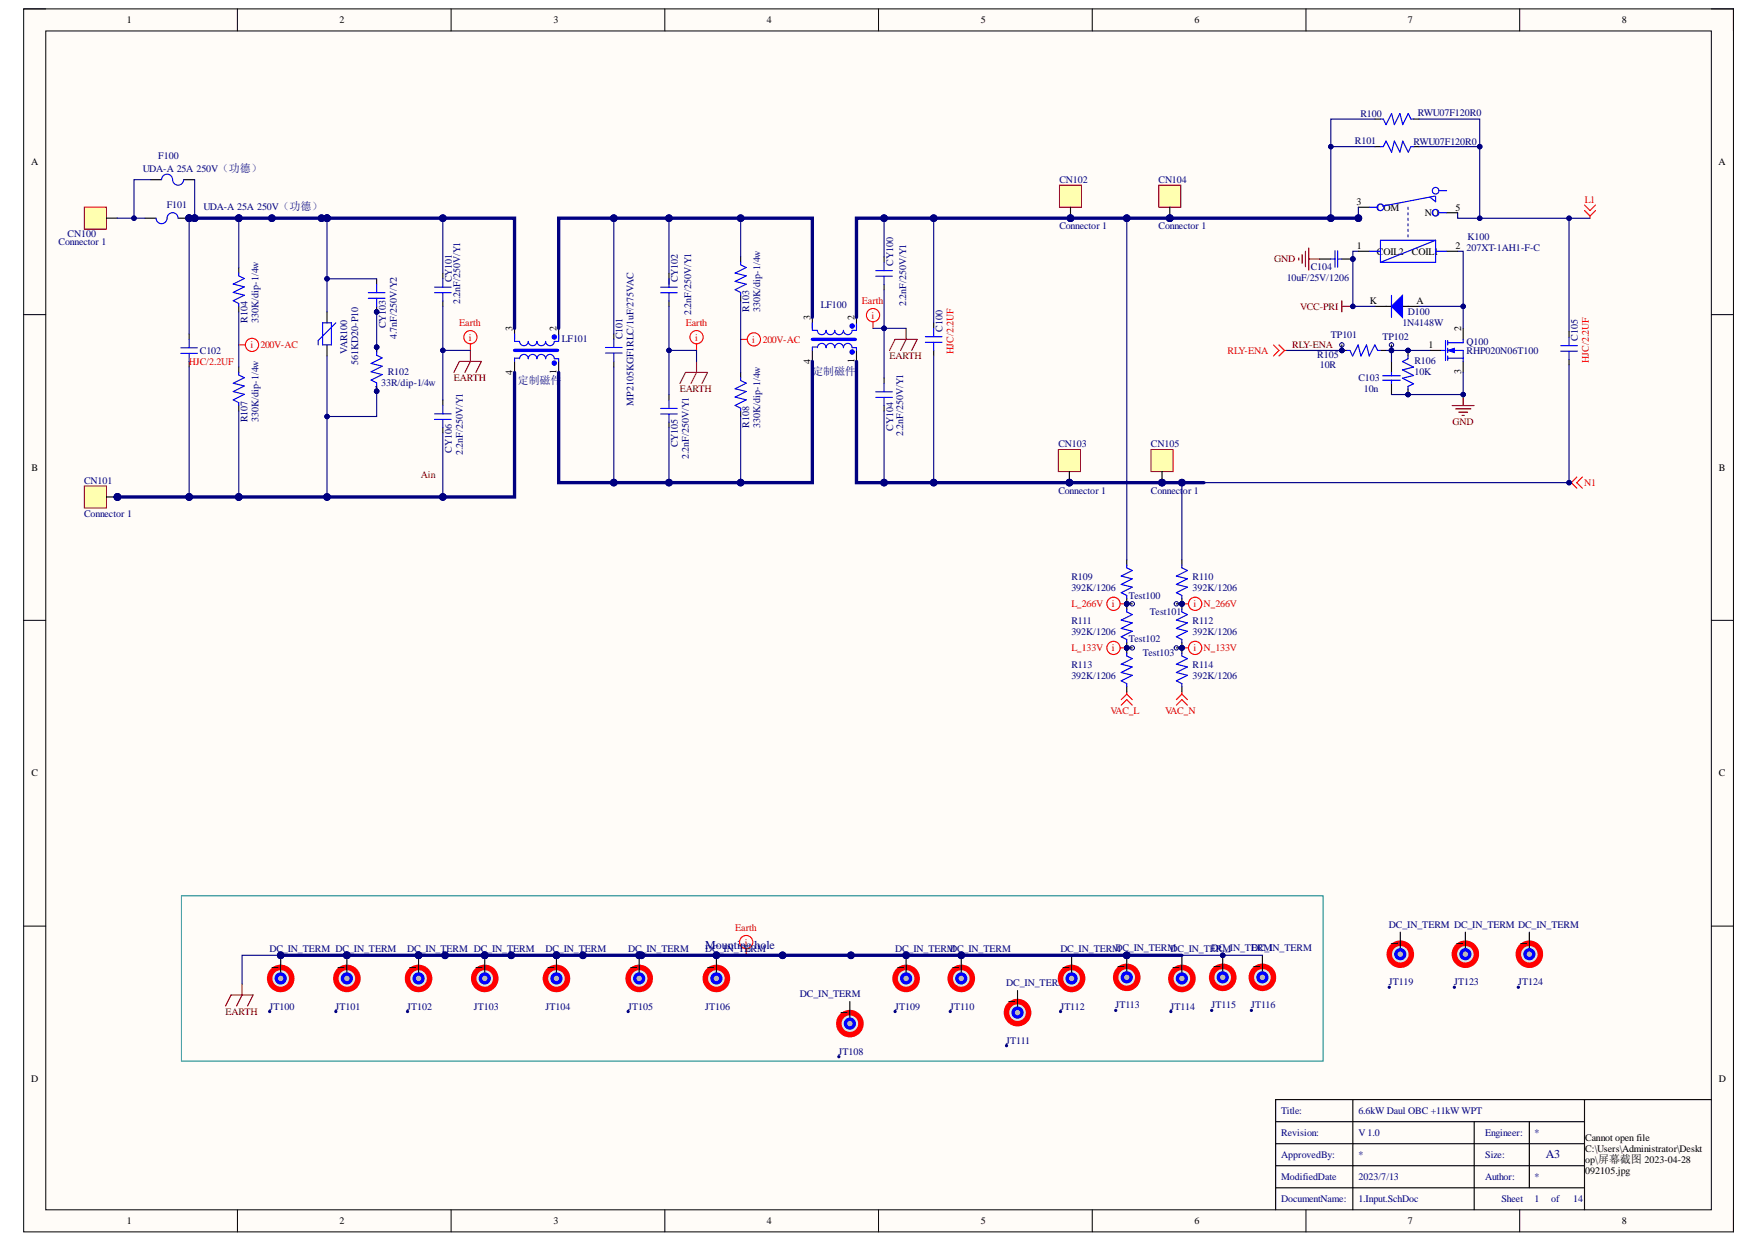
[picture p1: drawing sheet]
<svg xmlns="http://www.w3.org/2000/svg" width="297mm" height="210mm" viewBox="0 0 297 210" stroke-linecap="round" stroke-linejoin="round" font-family="sans-serif">
<defs><g id="words">
<g font-size="2" fill="#000080">
<text x="119.1" y="160.2">Mounting hole</text>
<text x="261" y="195.5">A3</text>
</g>
<g font-size="1.9" fill="#000080">
<text x="87.5" y="64.9">定制磁件</text>
<text x="137.2" y="63.4">定制磁件</text>
</g>
<g font-size="1.7">
<text x="21.4" y="3.9">1</text>
<text x="57.3" y="3.9">2</text>
<text x="93.5" y="3.9">3</text>
<text x="129.5" y="3.9">4</text>
<text x="165.6" y="3.9">5</text>
<text x="201.7" y="3.9">6</text>
<text x="237.8" y="3.9">7</text>
<text x="273.9" y="3.9">8</text>
<text x="5.2" y="27.9">A</text>
<text x="290.2" y="27.9">A</text>
<text x="229" y="34.6">3</text>
<text x="232.5" y="35.6">COM</text>
<text x="245.8" y="35.6">5</text>
<text x="240.6" y="36.5">NO</text>
<text x="229.1" y="42.1">1</text>
<text x="232.5" y="43">COIL2</text>
<text x="238.4" y="43">COIL1</text>
<text x="245.8" y="42.1">2</text>
<text x="136.9" y="54" transform="rotate(-90 136.9 54)">3</text>
<text x="144.3" y="54" transform="rotate(-90 144.3 54)">2</text>
<text x="231.3" y="51.4">K</text>
<text x="239.2" y="51.4">A</text>
<text x="86.5" y="55.8" transform="rotate(-90 86.5 55.8)">3</text>
<text x="94" y="55.8" transform="rotate(-90 94 55.8)">2</text>
<text x="241.2" y="58.8">1</text>
<text x="246.7" y="55.8" transform="rotate(-90 246.7 55.8)">2</text>
<text x="86.5" y="63.3" transform="rotate(-90 86.5 63.3)">4</text>
<text x="94" y="63.2" transform="rotate(-90 94 63.2)">1</text>
<text x="136.9" y="61.4" transform="rotate(-90 136.9 61.4)">4</text>
<text x="144.3" y="61.3" transform="rotate(-90 144.3 61.3)">1</text>
<text x="246.7" y="63.2" transform="rotate(-90 246.7 63.2)">3</text>
<text x="5.3" y="79.5">B</text>
<text x="290.3" y="79.5">B</text>
<text x="5.3" y="131.1">C</text>
<text x="290.3" y="131.1">C</text>
<text x="236.1" y="159.7" transform="rotate(-90 236.1 159.7)">1</text>
<text x="247.1" y="159.7" transform="rotate(-90 247.1 159.7)">1</text>
<text x="257.9" y="159.7" transform="rotate(-90 257.9 159.7)">1</text>
<text x="47" y="163.7" transform="rotate(-90 47 163.7)">1</text>
<text x="58.2" y="163.7" transform="rotate(-90 58.2 163.7)">1</text>
<text x="70.3" y="163.7" transform="rotate(-90 70.3 163.7)">1</text>
<text x="81.5" y="163.7" transform="rotate(-90 81.5 163.7)">1</text>
<text x="93.6" y="163.7" transform="rotate(-90 93.6 163.7)">1</text>
<text x="107.6" y="163.7" transform="rotate(-90 107.6 163.7)">1</text>
<text x="120.6" y="163.7" transform="rotate(-90 120.6 163.7)">1</text>
<text x="152.7" y="163.7" transform="rotate(-90 152.7 163.7)">1</text>
<text x="162" y="163.7" transform="rotate(-90 162 163.7)">1</text>
<text x="180.6" y="163.7" transform="rotate(-90 180.6 163.7)">1</text>
<text x="189.9" y="163.6" transform="rotate(-90 189.9 163.6)">1</text>
<text x="199.2" y="163.7" transform="rotate(-90 199.2 163.7)">1</text>
<text x="206.1" y="163.6" transform="rotate(-90 206.1 163.6)">1</text>
<text x="212.8" y="163.6" transform="rotate(-90 212.8 163.6)">1</text>
<text x="143.1" y="171.3" transform="rotate(-90 143.1 171.3)">1</text>
<text x="171.4" y="169.5" transform="rotate(-90 171.4 169.5)">1</text>
<text x="5.2" y="182.7">D</text>
<text x="290.3" y="182.7">D</text>
<text x="267.7" y="192.6">Cannot open file</text>
<text x="267.7" y="194.5">C:\Users\Administrator\Deskt</text>
<text x="267.7" y="196.3">op\屏幕截图 2023-04-28</text>
<text x="267.7" y="198.2">092105.jpg</text>
<text x="21.4" y="206.7">1</text>
<text x="57.3" y="206.7">2</text>
<text x="93.5" y="206.7">3</text>
<text x="129.5" y="206.7">4</text>
<text x="165.6" y="206.7">5</text>
<text x="201.7" y="206.7">6</text>
<text x="237.8" y="206.7">7</text>
<text x="273.9" y="206.7">8</text>
</g>
<g font-size="1.7" fill="#000080">
<text x="229.7" y="19.8">R100</text>
<text x="239.4" y="19.5">RWU07F120R0</text>
<text x="24.1" y="29">UDA-A 25A 250V（功德）</text>
<text x="26.7" y="26.8">F100</text>
<text x="228.8" y="24.2">R101</text>
<text x="238.7" y="24.4">RWU07F120R0</text>
<text x="28.2" y="35.1">F101</text>
<text x="34.3" y="35.5">UDA-A 25A 250V（功德）</text>
<text x="178.9" y="30.9">CN102</text>
<text x="195.6" y="30.9">CN104</text>
<text x="9.9" y="41.3">Connector 1</text>
<text x="11.4" y="40">CN100</text>
<text x="178.9" y="38.7">Connector 1</text>
<text x="195.6" y="38.7">Connector 1</text>
<text x="247.8" y="40.6">K100</text>
<text x="76.3" y="47.6" transform="rotate(-90 76.3 47.6)">CY101</text>
<text x="114.4" y="47.6" transform="rotate(-90 114.4 47.6)">CY102</text>
<text x="150.8" y="44.9" transform="rotate(-90 150.8 44.9)">CY100</text>
<text x="217.3" y="47.5">10uF/25V/1206</text>
<text x="221.3" y="45.6">C104</text>
<text x="247.7" y="42.4">207XT-1AH1-F-C</text>
<text x="77.7" y="51.4" transform="rotate(-90 77.7 51.4)">2.2nF/250V/Y1</text>
<text x="116.7" y="53.2" transform="rotate(-90 116.7 53.2)">2.2nF/250V/Y1</text>
<text x="126.5" y="52.6" transform="rotate(-90 126.5 52.6)">R103</text>
<text x="128.4" y="52.6" transform="rotate(-90 128.4 52.6)">330K/dip-1/4w</text>
<text x="138.6" y="52">LF100</text>
<text x="153" y="51.7" transform="rotate(-90 153 51.7)">2.2nF/250V/Y1</text>
<text x="237.8" y="53.2">D100</text>
<text x="33.7" y="59.7">C102</text>
<text x="41.8" y="54.5" transform="rotate(-90 41.8 54.5)">R104</text>
<text x="43.6" y="54.5" transform="rotate(-90 43.6 54.5)">330K/dip-1/4w</text>
<text x="58.6" y="59.7" transform="rotate(-90 58.6 59.7)">VAR100</text>
<text x="65.1" y="55.4" transform="rotate(-90 65.1 55.4)">CY103</text>
<text x="67" y="57.3" transform="rotate(-90 67 57.3)">4.7nF/250V/Y2</text>
<text x="94.9" y="57.7">LF101</text>
<text x="105.1" y="57.3" transform="rotate(-90 105.1 57.3)">C101</text>
<text x="159.2" y="56" transform="rotate(-90 159.2 56)">C100</text>
<text x="224.7" y="57.1">TP101</text>
<text x="233.4" y="57.4">TP102</text>
<text x="236.8" y="55.1">1N4148W</text>
<text x="247.7" y="58.3">Q100</text>
<text x="247.7" y="59.7">RHP020N06T100</text>
<text x="266.4" y="57.5" transform="rotate(-90 266.4 57.5)">C105</text>
<text x="60.5" y="61.6" transform="rotate(-90 60.5 61.6)">561KD20-P10</text>
<text x="64.4" y="65.1">33R/dip-1/4w</text>
<text x="65.5" y="63.3">R102</text>
<text x="222.4" y="60.5">R105</text>
<text x="222.9" y="62.2">10R</text>
<text x="229.4" y="64.4">C103</text>
<text x="238.9" y="63.3">10K</text>
<text x="238.9" y="61.4">R106</text>
<text x="41.8" y="71.3" transform="rotate(-90 41.8 71.3)">R107</text>
<text x="43.6" y="71.3" transform="rotate(-90 43.6 71.3)">330K/dip-1/4w</text>
<text x="107" y="68.5" transform="rotate(-90 107 68.5)">MP2105KGF1RLC/1uF/275VAC</text>
<text x="230.3" y="66.2">10n</text>
<text x="76.3" y="76.5" transform="rotate(-90 76.3 76.5)">CY106</text>
<text x="78.2" y="76.9" transform="rotate(-90 78.2 76.9)">2.2nF/250V/Y1</text>
<text x="114.4" y="75.5" transform="rotate(-90 114.4 75.5)">CY105</text>
<text x="116.3" y="77.6" transform="rotate(-90 116.3 77.6)">2.2nF/250V/Y1</text>
<text x="126.5" y="72.2" transform="rotate(-90 126.5 72.2)">R108</text>
<text x="128.4" y="72.2" transform="rotate(-90 128.4 72.2)">330K/dip-1/4w</text>
<text x="150.8" y="72.7" transform="rotate(-90 150.8 72.7)">CY104</text>
<text x="152.5" y="73.7" transform="rotate(-90 152.5 73.7)">2.2nF/250V/Y1</text>
<text x="178.7" y="75.5">CN103</text>
<text x="194.4" y="75.5">CN105</text>
<text x="14.2" y="81.7">CN101</text>
<text x="178.7" y="83.4">Connector 1</text>
<text x="194.4" y="83.4">Connect</text>
<text x="199.8" y="83.4">or 1</text>
<text x="14.2" y="87.3">Connector 1</text>
<text x="180.9" y="97.9">R109</text>
<text x="180.9" y="99.8">392K/1206</text>
<text x="190.6" y="101.2">Test100</text>
<text x="201.4" y="97.9">R110</text>
<text x="201.4" y="99.8">392K/1206</text>
<text x="180.9" y="105.3">R111</text>
<text x="180.9" y="107.2">392K/1206</text>
<text x="194.2" y="103.8">Test101</text>
<text x="201.4" y="105.3">R112</text>
<text x="201.4" y="107.2">392K/1206</text>
<text x="180.9" y="112.8">R113</text>
<text x="190.6" y="108.5">Test102</text>
<text x="193" y="110.8">Test103</text>
<text x="201.4" y="112.8">R114</text>
<text x="180.9" y="114.6">392K/1206</text>
<text x="201.4" y="114.6">392K/1206</text>
<text x="45.5" y="160.8">DC_IN_TERM DC_IN_TERM</text>
<text x="68.8" y="160.8">DC_IN_TERM DC_IN_TERM</text>
<text x="92.1" y="160.8">DC_IN_TERM</text>
<text x="106.1" y="160.8">DC_IN_TERM</text>
<text x="119.1" y="160.8">DC_IN_TERM</text>
<text x="151.1" y="160.8">DC_IN_TERM</text>
<text x="160.4" y="160.8">DC_IN_TERM</text>
<text x="179.1" y="160.8">DC_IN_TERM</text>
<text x="188.4" y="160.6">DC_IN_TERM</text>
<text x="197.7" y="160.8">DC_IN_TEDRCM</text>
<text x="206.9" y="160.6">_IN_TERM</text>
<text x="211.3" y="160.6">DC_IN_TERM</text>
<text x="234.5" y="156.7">DC_IN_TERM DC_IN_TERM DC_IN_TERM</text>
<text x="169.9" y="166.5">DC_IN_TERM</text>
<text x="234.5" y="166.3">JT119</text>
<text x="245.5" y="166.3">JT123</text>
<text x="256.4" y="166.3">JT124</text>
<text x="45.5" y="170.5">JT100</text>
<text x="56.7" y="170.5">JT101</text>
<text x="68.8" y="170.5">JT102</text>
<text x="80" y="170.5">JT103</text>
<text x="92.1" y="170.5">JT104</text>
<text x="106.1" y="170.5">JT105</text>
<text x="119.1" y="170.5">JT106</text>
<text x="135.1" y="168.4">DC_IN_TERM</text>
<text x="151.1" y="170.5">JT109</text>
<text x="160.4" y="170.5">JT110</text>
<text x="179.1" y="170.5">JT112</text>
<text x="188.4" y="170.2">JT113</text>
<text x="197.7" y="170.5">JT114</text>
<text x="204.6" y="170.2">JT115</text>
<text x="211.3" y="170.2">JT116</text>
<text x="141.6" y="178.1">JT108</text>
<text x="169.9" y="176.2">JT111</text>
<text x="216.4" y="191.9">Revision:</text>
<text x="216.4" y="188.1">Title:</text>
<text x="229.4" y="191.9">V 1.0</text>
<text x="229.4" y="188.1">6.6kW Daul OBC +11kW WPT</text>
<text x="250.8" y="191.9">Engineer:</text>
<text x="259.2" y="191.9">*</text>
<text x="216.4" y="195.6">ApprovedBy:</text>
<text x="229.4" y="195.6">*</text>
<text x="250.8" y="195.6">Size:</text>
<text x="216.4" y="203">DocumentName:</text>
<text x="216.4" y="199.3">ModifiedDate</text>
<text x="229.4" y="199.3">2023/7/13</text>
<text x="229.4" y="203">1.Input.SchDoc</text>
<text x="250.8" y="199.3">Author:</text>
<text x="253.6" y="203">Sheet</text>
<text x="259.2" y="203">1</text>
<text x="259.2" y="199.3">*</text>
<text x="261.9" y="203">of</text>
<text x="265.7" y="203">14</text>
</g>
<g font-size="1.7" fill="#f00">
<text x="267.6" y="34.2">L1</text>
<text x="145.6" y="51.4">Earth</text>
<text x="147.2" y="53.8">i</text>
<text x="42.3" y="58.8">i</text>
<text x="44" y="58.8">200V-AC</text>
<text x="77.6" y="55.1">Earth</text>
<text x="79.2" y="57.5">i</text>
<text x="115.8" y="55.1">Earth</text>
<text x="117.4" y="57.5">i</text>
<text x="127" y="57.9">i</text>
<text x="128.8" y="57.9">200V-AC</text>
<text x="161" y="59.7" transform="rotate(-90 161 59.7)">HJC/2.2UF</text>
<text x="207.3" y="59.7">RLY-ENA</text>
<text x="31.9" y="61.6">HJC/2.2UF</text>
<text x="268.3" y="61.3" transform="rotate(-90 268.3 61.3)">HJC/2.2UF</text>
<text x="267.5" y="82">N1</text>
<text x="180.9" y="102.6">L_266V</text>
<text x="187.8" y="102.6">i</text>
<text x="201.6" y="102.6">i</text>
<text x="203.2" y="102.6">N_266V</text>
<text x="180.9" y="110">L_133V</text>
<text x="187.8" y="110">i</text>
<text x="201.6" y="110">i</text>
<text x="203.2" y="110">N_133V</text>
<text x="187.5" y="120.6">VAC_L</text>
<text x="196.7" y="120.6">VAC_N</text>
<text x="124.2" y="157.2">Earth</text>
<text x="125.8" y="159.7">i</text>
</g>
<g font-size="1.7" fill="#800000">
<text x="215.2" y="44.3">GND</text>
<text x="219.6" y="52.3">VCC-PRI</text>
<text x="218.2" y="58.8">RLY-ENA</text>
<text x="76.6" y="64.4">EARTH</text>
<text x="150.2" y="60.7">EARTH</text>
<text x="114.8" y="66.2">EARTH</text>
<text x="245.3" y="71.8">GND</text>
<text x="71" y="80.8">Ain</text>
<text x="38.1" y="171.4">EARTH</text>
</g>
</g></defs>
<path d="M4 1.5h288.7v206.5h-288.7z" fill-rule="evenodd" fill="#fffcf8"/>
<path d="M4 1.5h288.7v206.5h-288.7z" fill="none" stroke="#000" stroke-width=".17"/>
<path d="M7.7 5.2h281.3v199.1h-281.3z" fill-rule="evenodd" fill="#fffcf8"/>
<g fill="none" stroke="#000" stroke-width=".17">
<path d="M4 1.5h3.7M7.7 5.2h281.3v199.1h-281.3zM40.1 1.5v3.7M76.2 1.5v3.7M112.3 1.5v3.7M148.4 1.5v3.7M184.4 1.5v3.7M220.5 1.5v3.7M256.6 1.5v3.7M289 1.5h3.7v3.7M4 53.1h3.7M289 53.1h3.7"/>
<path d="M4 104.8h3.7M289 104.8h3.7M4 156.4h3.7M289 156.4h3.7M40.1 204.3v3.7M76.2 204.3v3.7M112.3 204.3v3.7M148.4 204.3v3.7M184.4 204.3v3.7M220.5 204.3v3.7M256.6 204.3v3.7M292.7 204.3v3.7"/>
</g>
<g fill="none" stroke="#000" stroke-width=".19">
<path d="M31.9 56.4v.9M113 46.1v1M113 50.8v.9M31.9 61v1M113 66.6v.9M113 71.3v.9M215.4 189.4h52.2M215.4 193.1h52.2M215.4 196.9h52.2M228.5 185.7v18.6M248.9 189.4v14.9M258.3 189.4v11.2"/>
<path d="M267.6 185.7v18.6M289 185.7h-73.6v18.6M215.4 200.6h52.2"/>
</g>
<path d="M30.5 59.7h2.8M30.5 58.7h2.8M31.9 57.3v1.4M31.9 59.7v1.4M111.6 49.4h2.8M111.6 48.5h2.8M113 47.1v1.4M113 49.4v1.4M111.6 69.9h2.8M111.6 69h2.8M113 67.6v1.4M113 69.9v1.4" fill="none" stroke="#00f" stroke-width=".19"/>
<path d="M114.8 64.8l1-1.9h3.7l-.9 1.9M117.6 61v1.9l-.9 1.9" fill="none" stroke="#800000" stroke-width=".19"/>
<circle cx="31.9" cy="36.8" r=".56" fill="#000080"/>
<circle cx="31.9" cy="36.8" r=".56" fill="none" stroke="#000080" stroke-width=".17"/>
<path d="M24.5 36.8h1.9M30.1 36.8h1.8" fill="none" stroke="#000" stroke-width=".19"/>
<circle cx="31.9" cy="36.8" r=".56" fill="#000080"/>
<circle cx="31.9" cy="36.8" r=".56" fill="none" stroke="#000080" stroke-width=".17"/>
<g fill="none" stroke="#00f" stroke-width=".19">
<path d="M26.4 36.8a.93 .93 0 0 0 .9 1 .93 .93 0 0 0 .9-1 .93 .93 0 0 1 .9-.9 .93 .93 0 0 1 1 .9M73.4 49.4h2.8M73.4 48.5h2.8M74.8 47.1v1.4M74.8 49.4v1.4M102.2 58.7h2.9M102.2 59.6h2.9M103.7 57.3v1.4M103.7 59.6v1.4M147.9 46.6h2.8M147.9 45.7h2.8M149.3 44.3v1.4"/>
<path d="M149.3 46.6v1.4M156.3 57.8h2.8M156.3 56.9h2.8M157.7 55.5v1.4M157.7 57.8v1.4M73.4 70.8h2.8M73.4 69.9h2.8M74.8 68.5v1.4M74.8 70.8v1.4M147.9 67.1h2.8M147.9 66.2h2.8M149.3 64.8v1.4"/>
<path d="M149.3 67.1v1.4"/>
</g>
<path d="M74.8 46.1v1M74.8 50.8v.9M103.7 56.4v.9M149.3 43.4v.9M149.3 48v.9M157.7 54.5v.9M157.7 59.2v.9M74.8 67.5v1M74.8 72.2v.9M103.7 61v1M149.3 63.8v.9M149.3 68.5v.9" fill="none" stroke="#000" stroke-width=".19"/>
<path d="M79.4 59.2v1.8l-.9 1.9M150.2 59.2l1-1.9h3.7l-1 1.9M153 55.4v1.9l-.9 1.9M76.6 62.9l1-1.9h3.7l-.9 1.9" fill="none" stroke="#800000" stroke-width=".19"/>
<g fill="none" stroke="#f00" stroke-width=".19">
<path d="M267.6 34.6l.9 1 .9-1M267.6 35.6l.9 .9M268.5 36.5v.4M269.4 35.6l-.9 .9M40.3 58.2h1.1M79.4 58.1v1.1M117.6 58.1v1.1M125.1 57.3h1.1M147.4 54.3v1.1M265 81.5h.3M265.3 81.5l1 .9M266.3 80.6l-1 .9"/>
<path d="M267.2 80.6l-.9 .9 .9 .9M189.3 119.1l1-1 .9 1M190.3 117.2l-1 .9M190.3 117.2l.9 .9M190.3 116.8v.4M198.6 119.1l1-1 .9 1M199.6 117.2l-1 .9M199.6 117.2l.9 .9M199.6 116.8v.4"/>
<circle cx="42.6" cy="58.2" r="1.12"/>
<circle cx="79.4" cy="56.9" r="1.12"/>
<circle cx="117.6" cy="56.9" r="1.12"/>
<circle cx="127.3" cy="57.3" r="1.12"/>
<circle cx="147.4" cy="53.2" r="1.12"/>
</g>
<circle cx="265" cy="81.5" r=".37" fill="#000080"/>
<circle cx="265" cy="81.5" r=".37" fill="none" stroke="#000080" stroke-width=".17"/>
<path d="M55.2 52.7v1.8M55.2 58.2v1.9" fill="none" stroke="#000" stroke-width=".19"/>
<path d="M54.5 54.5h1.5v3.7h-1.5zM56.7 54.5l-3 3v.7" fill="none" stroke="#00f" stroke-width=".19"/>
<circle cx="63.6" cy="66.1" r=".37" fill="#000080"/>
<circle cx="63.6" cy="66.1" r=".37" fill="none" stroke="#000080" stroke-width=".17"/>
<circle cx="63.6" cy="58.6" r=".37" fill="#000080"/>
<circle cx="63.6" cy="58.6" r=".37" fill="none" stroke="#000080" stroke-width=".17"/>
<path d="M63.6 65.1v1" fill="none" stroke="#000" stroke-width=".19"/>
<circle cx="63.6" cy="66.1" r=".37" fill="#000080"/>
<circle cx="63.6" cy="66.1" r=".37" fill="none" stroke="#000080" stroke-width=".17"/>
<path d="M63.6 58.6v1" fill="none" stroke="#000" stroke-width=".19"/>
<circle cx="63.6" cy="58.6" r=".37" fill="#000080"/>
<circle cx="63.6" cy="58.6" r=".37" fill="none" stroke="#000080" stroke-width=".17"/>
<path d="M63.6 60l.9 .4-1.8 1 1.8 .4-1.8 1 1.8 .5-1.8 .9 .9 .5v.4M63.6 59.5v.5" fill="none" stroke="#00f" stroke-width=".19"/>
<path d="M14.2 35h3.8v3.7h-3.8z" fill-rule="evenodd" fill="#ffffb0"/>
<path d="M14.2 35h3.8v3.7h-3.8z" fill="none" stroke="#800000" stroke-width=".17"/>
<path d="M18 36.8h1.8" fill="none" stroke="#000" stroke-width=".19"/>
<circle cx="19.8" cy="83.9" r=".56" fill="#000080"/>
<circle cx="19.8" cy="83.9" r=".56" fill="none" stroke="#000080" stroke-width=".17"/>
<path d="M14.2 82.1h3.8v3.7h-3.8z" fill-rule="evenodd" fill="#ffffb0"/>
<path d="M14.2 82.1h3.8v3.7h-3.8z" fill="none" stroke="#800000" stroke-width=".17"/>
<path d="M18 83.9h1.8" fill="none" stroke="#000" stroke-width=".19"/>
<circle cx="19.8" cy="83.9" r=".56" fill="#000080"/>
<circle cx="19.8" cy="83.9" r=".56" fill="none" stroke="#000080" stroke-width=".17"/>
<circle cx="63.6" cy="52.7" r=".37" fill="#000080"/>
<circle cx="63.6" cy="52.7" r=".37" fill="none" stroke="#000080" stroke-width=".17"/>
<path d="M63.6 47.1v.9M63.6 51.7v1" fill="none" stroke="#000" stroke-width=".19"/>
<circle cx="63.6" cy="52.7" r=".37" fill="#000080"/>
<circle cx="63.6" cy="52.7" r=".37" fill="none" stroke="#000080" stroke-width=".17"/>
<path d="M62.2 50.4h2.8M62.2 49.4h2.8M63.6 48v1.4M63.6 50.4v1.4" fill="none" stroke="#00f" stroke-width=".19"/>
<circle cx="199.6" cy="102" r=".37" fill="#000080"/>
<circle cx="199.6" cy="102" r=".37" fill="none" stroke="#000080" stroke-width=".17"/>
<path d="M199.6 101v1" fill="none" stroke="#000" stroke-width=".19"/>
<circle cx="199.6" cy="102" r=".37" fill="#000080"/>
<circle cx="199.6" cy="102" r=".37" fill="none" stroke="#000080" stroke-width=".17"/>
<path d="M199.6 94.5v1" fill="none" stroke="#000" stroke-width=".19"/>
<path d="M199.6 95.4v.5l.9 .4-1.9 1 1.9 .4-1.9 1 1.9 .5-1.9 .9 1 .5v.4" fill="none" stroke="#00f" stroke-width=".19"/>
<circle cx="199.6" cy="109.4" r=".37" fill="#000080"/>
<circle cx="199.6" cy="109.4" r=".37" fill="none" stroke="#000080" stroke-width=".17"/>
<circle cx="199.6" cy="102" r=".37" fill="#000080"/>
<circle cx="199.6" cy="102" r=".37" fill="none" stroke="#000080" stroke-width=".17"/>
<path d="M199.6 108.5v.9" fill="none" stroke="#000" stroke-width=".19"/>
<circle cx="199.6" cy="109.4" r=".37" fill="#000080"/>
<circle cx="199.6" cy="109.4" r=".37" fill="none" stroke="#000080" stroke-width=".17"/>
<path d="M199.6 102v.9" fill="none" stroke="#000" stroke-width=".19"/>
<circle cx="199.6" cy="102" r=".37" fill="#000080"/>
<circle cx="199.6" cy="102" r=".37" fill="none" stroke="#000080" stroke-width=".17"/>
<path d="M199.6 102.8v.5M199.6 103.3l.9 .5-1.9 .9 1.9 .5-1.9 .9 1.9 .5-1.9 .9 1 .5v.5" fill="none" stroke="#00f" stroke-width=".19"/>
<circle cx="199.6" cy="109.4" r=".37" fill="#000080"/>
<circle cx="199.6" cy="109.4" r=".37" fill="none" stroke="#000080" stroke-width=".17"/>
<path d="M199.6 109.4v.9M199.6 115.9v.9" fill="none" stroke="#000" stroke-width=".19"/>
<circle cx="199.6" cy="109.4" r=".37" fill="#000080"/>
<circle cx="199.6" cy="109.4" r=".37" fill="none" stroke="#000080" stroke-width=".17"/>
<path d="M199.6 110.3v.5l.9 .4-1.9 1 1.9 .4-1.9 1 1.9 .4-1.9 1 1 .4v.5" fill="none" stroke="#00f" stroke-width=".19"/>
<circle cx="190.3" cy="102" r=".38" fill="#000080"/>
<circle cx="190.3" cy="102" r=".38" fill="none" stroke="#000080" stroke-width=".17"/>
<path d="M190.3 101v1" fill="none" stroke="#000" stroke-width=".19"/>
<circle cx="190.3" cy="102" r=".38" fill="#000080"/>
<circle cx="190.3" cy="102" r=".38" fill="none" stroke="#000080" stroke-width=".17"/>
<path d="M190.3 94.5v1" fill="none" stroke="#000" stroke-width=".19"/>
<path d="M190.3 95.4v.5l.9 .4-1.9 1 1.9 .4-1.9 1 1.9 .5-1.9 .9 1 .5v.4" fill="none" stroke="#00f" stroke-width=".19"/>
<circle cx="190.3" cy="109.4" r=".37" fill="#000080"/>
<circle cx="190.3" cy="109.4" r=".37" fill="none" stroke="#000080" stroke-width=".17"/>
<circle cx="190.3" cy="102" r=".38" fill="#000080"/>
<circle cx="190.3" cy="102" r=".38" fill="none" stroke="#000080" stroke-width=".17"/>
<path d="M190.3 108.5v.9" fill="none" stroke="#000" stroke-width=".19"/>
<circle cx="190.3" cy="109.4" r=".37" fill="#000080"/>
<circle cx="190.3" cy="109.4" r=".37" fill="none" stroke="#000080" stroke-width=".17"/>
<path d="M190.3 102v.9" fill="none" stroke="#000" stroke-width=".19"/>
<circle cx="190.3" cy="102" r=".38" fill="#000080"/>
<circle cx="190.3" cy="102" r=".38" fill="none" stroke="#000080" stroke-width=".17"/>
<path d="M190.3 103.3l.9 .5-1.9 .9 1.9 .5-1.9 .9 1.9 .5-1.9 .9 1 .5v.5M190.3 102.8v.5" fill="none" stroke="#00f" stroke-width=".19"/>
<circle cx="190.3" cy="109.4" r=".37" fill="#000080"/>
<circle cx="190.3" cy="109.4" r=".37" fill="none" stroke="#000080" stroke-width=".17"/>
<path d="M190.3 109.4v.9M190.3 115.9v.9" fill="none" stroke="#000" stroke-width=".19"/>
<circle cx="190.3" cy="109.4" r=".37" fill="#000080"/>
<circle cx="190.3" cy="109.4" r=".37" fill="none" stroke="#000080" stroke-width=".17"/>
<path d="M190.3 110.3v.5l.9 .4-1.9 1 1.9 .4-1.9 1 1.9 .4-1.9 1 1 .4v.5" fill="none" stroke="#00f" stroke-width=".19"/>
<g fill="none" stroke="#f00" stroke-width=".19">
<path d="M199.6 102h1.1"/>
<circle cx="201.8" cy="102" r="1.12"/>
</g>
<circle cx="199.6" cy="102" r=".37" fill="#000080"/>
<circle cx="199.6" cy="102" r=".37" fill="none" stroke="#000080" stroke-width=".17"/>
<g fill="none" stroke="#f00" stroke-width=".19">
<path d="M199.6 109.4h1.1"/>
<circle cx="201.8" cy="109.4" r="1.12"/>
</g>
<circle cx="199.6" cy="109.4" r=".37" fill="#000080"/>
<circle cx="199.6" cy="109.4" r=".37" fill="none" stroke="#000080" stroke-width=".17"/>
<g fill="none" stroke="#f00" stroke-width=".19">
<path d="M189.2 102h1.1"/>
<circle cx="188" cy="102" r="1.12"/>
</g>
<circle cx="190.3" cy="102" r=".38" fill="#000080"/>
<circle cx="190.3" cy="102" r=".38" fill="none" stroke="#000080" stroke-width=".17"/>
<g fill="none" stroke="#f00" stroke-width=".19">
<path d="M189.2 109.4h1.1"/>
<circle cx="188" cy="109.4" r="1.12"/>
</g>
<circle cx="190.3" cy="109.4" r=".37" fill="#000080"/>
<circle cx="190.3" cy="109.4" r=".37" fill="none" stroke="#000080" stroke-width=".17"/>
<path d="M86.9 55.4v1.9M94.3 55.4v1.9M86.9 61v1.9M94.3 61v1.9" fill="none" stroke="#000" stroke-width=".19"/>
<path d="M86.9 59.2h7.3" fill="none" stroke="#00f" stroke-width=".56"/>
<path d="M86.9 56.4v1.3M87.7 57.6a.73 .73 0 0 0 .8 .8 .73 .73 0 0 0 .7-.8" fill="none" stroke="#00f" stroke-width=".19"/>
<circle cx="93.6" cy="56.9" r=".37" fill="#00f"/>
<circle cx="93.6" cy="56.9" r=".37" fill="none" stroke="#00f" stroke-width=".17"/>
<path d="M87 57.6h.7M94.3 56.6v1h-.7a.73 .73 0 0 1-.7 .8 .73 .73 0 0 1-.8-.8 .73 .73 0 0 1-.7 .8 .73 .73 0 0 1-.7-.8 .73 .73 0 0 1-.8 .8 .73 .73 0 0 1-.7-.8M86.9 60.5v.5M87.7 60.6a.73 .73 0 0 1 .8-.8 .73 .73 0 0 1 .7 .8" fill="none" stroke="#00f" stroke-width=".19"/>
<circle cx="93.6" cy="61.3" r=".37" fill="#00f"/>
<circle cx="93.6" cy="61.3" r=".37" fill="none" stroke="#00f" stroke-width=".17"/>
<path d="M137.2 54.5v1.3M138 55.8a.73 .73 0 0 0 .8 .7 .73 .73 0 0 0 .7-.7M86.9 60.5h.7M89.2 60.6a.73 .73 0 0 1 .7-.8 .73 .73 0 0 1 .8 .8 .73 .73 0 0 1 .7-.8 .73 .73 0 0 1 .7 .8 .73 .73 0 0 1 .8-.8 .73 .73 0 0 1 .7 .8h.7v.4" fill="none" stroke="#00f" stroke-width=".19"/>
<path d="M137.2 53.6v1.8M137.2 59.2v1.8M144.6 53.6v1.8M144.6 59.2v1.8" fill="none" stroke="#000" stroke-width=".19"/>
<path d="M137.2 57.3h7.2" fill="none" stroke="#00f" stroke-width=".56"/>
<circle cx="143.9" cy="55.1" r=".37" fill="#00f"/>
<circle cx="143.9" cy="55.1" r=".37" fill="none" stroke="#00f" stroke-width=".17"/>
<path d="M137.2 58.6v.6M137.3 55.8h.7M138 58.7a.73 .73 0 0 1 .8-.7 .73 .73 0 0 1 .7 .7M139.5 55.8a.73 .73 0 0 0 .7 .7 .73 .73 0 0 0 .8-.7 .73 .73 0 0 0 .7 .7 .73 .73 0 0 0 .7-.7 .73 .73 0 0 0 .8 .7 .73 .73 0 0 0 .7-.7M144.6 54.7v1.1h-.7" fill="none" stroke="#00f" stroke-width=".19"/>
<circle cx="143.9" cy="59.4" r=".37" fill="#00f"/>
<circle cx="143.9" cy="59.4" r=".37" fill="none" stroke="#00f" stroke-width=".17"/>
<path d="M40.3 46.6l1 .4-1.9 1 1.9 .4-1.9 1 1.9 .4-1.9 1 .9 .5v.4M40.3 46.1v.5M125.1 44.7l.9 .5-1.9 .9 1.9 .5-1.9 .9 1.9 .5-1.9 .9 1 .5v.5M125.1 44.2v.5M137.2 58.6h.7M139.5 58.7a.73 .73 0 0 1 .7-.7 .73 .73 0 0 1 .8 .7 .73 .73 0 0 1 .7-.7 .73 .73 0 0 1 .7 .7 .73 .73 0 0 1 .8-.7 .73 .73 0 0 1 .7 .7M143.9 58.7h.7v.5M40.3 62.8v.5l1 .5-1.9 .9 1.9 .5-1.9 .9 1.9 .5-1.9 .9 .9 .5v.5M125.1 63.8v.4l.9 .5-1.9 .9 1.9 .5-1.9 1 1.9 .4-1.9 1 1 .4v.5" fill="none" stroke="#00f" stroke-width=".19"/>
<path d="M40.3 45.2v.9M40.3 51.7v1M125.1 43.4v.9M125.1 49.9v.9M40.3 62v.9M40.3 68.5v.9M125.1 62.9v.9M125.1 69.4v.9" fill="none" stroke="#000" stroke-width=".19"/>
<circle cx="190.3" cy="102" r=".38" fill="#000080"/>
<circle cx="190.3" cy="102" r=".38" fill="none" stroke="#000080" stroke-width=".17"/>
<path d="M190.3 102h.9" fill="none" stroke="#000" stroke-width=".19"/>
<circle cx="190.3" cy="102" r=".38" fill="#000080"/>
<g fill="none" stroke="#000080" stroke-width=".17">
<path d="M191.6 102a.38 .38 0 0 0-.6-.3 .38 .38 0 0 0 0 .6 .38 .38 0 0 0 .6-.3"/>
<circle cx="190.3" cy="102" r=".38"/>
</g>
<circle cx="199.6" cy="102" r=".37" fill="#000080"/>
<circle cx="199.6" cy="102" r=".37" fill="none" stroke="#000080" stroke-width=".17"/>
<path d="M198.6 102h1" fill="none" stroke="#000" stroke-width=".19"/>
<circle cx="199.6" cy="102" r=".37" fill="#000080"/>
<g fill="none" stroke="#000080" stroke-width=".17">
<circle cx="198.7" cy="102" r=".37"/>
<circle cx="199.6" cy="102" r=".37"/>
</g>
<circle cx="190.3" cy="109.4" r=".37" fill="#000080"/>
<circle cx="190.3" cy="109.4" r=".37" fill="none" stroke="#000080" stroke-width=".17"/>
<path d="M190.3 109.4h.9" fill="none" stroke="#000" stroke-width=".19"/>
<circle cx="190.3" cy="109.4" r=".37" fill="#000080"/>
<g fill="none" stroke="#000080" stroke-width=".17">
<path d="M191.6 109.4a.38 .38 0 0 0-.6-.3 .38 .38 0 0 0 0 .6 .38 .38 0 0 0 .6-.3"/>
<circle cx="190.3" cy="109.4" r=".37"/>
</g>
<circle cx="199.6" cy="109.4" r=".37" fill="#000080"/>
<circle cx="199.6" cy="109.4" r=".37" fill="none" stroke="#000080" stroke-width=".17"/>
<path d="M198.6 109.4h1" fill="none" stroke="#000" stroke-width=".19"/>
<circle cx="199.6" cy="109.4" r=".37" fill="#000080"/>
<g fill="none" stroke="#000080" stroke-width=".17">
<circle cx="198.7" cy="109.4" r=".37"/>
<circle cx="199.6" cy="109.4" r=".37"/>
</g>
<path d="M25.4 30.3h1.9M31 30.3h1.9M232.2 20.1h.9M238.7 20.1h.9M232.2 51.7h2.8M236.8 51.7h2.8" fill="none" stroke="#000" stroke-width=".19"/>
<path d="M27.3 30.3a.93 .93 0 0 1 .9-.9 .93 .93 0 0 1 .9 .9 .93 .93 0 0 0 1 1 .93 .93 0 0 0 .9-1M233.1 20.1h.5l.5 .9 .9-1.8 .5 1.8 .9-1.8 .5 1.8 .9-1.8 .5 .9M238.3 20.1h.5M235 49.9v3.7" fill="none" stroke="#00f" stroke-width=".19"/>
<path d="M235 51.7l1.8-1.8v3.7z" fill="#00f"/>
<path d="M235 51.7l1.8-1.8v3.7z" fill="none" stroke="#00f" stroke-width=".19"/>
<path d="M245.2 68.5h3.7M245.8 69h2.6M246.3 69.6h1.5M246.9 70.2h.4M247.1 66.6v1.9" fill="none" stroke="#800000" stroke-width=".19"/>
<circle cx="247.1" cy="66.6" r=".37" fill="#000080"/>
<circle cx="247.1" cy="66.6" r=".37" fill="none" stroke="#000080" stroke-width=".17"/>
<circle cx="226.6" cy="59.2" r=".37" fill="#000080"/>
<circle cx="226.6" cy="59.2" r=".37" fill="none" stroke="#000080" stroke-width=".17"/>
<path d="M226.6 59.2h.9M233.1 59.2h.9" fill="none" stroke="#000" stroke-width=".19"/>
<circle cx="226.6" cy="59.2" r=".37" fill="#000080"/>
<circle cx="226.6" cy="59.2" r=".37" fill="none" stroke="#000080" stroke-width=".17"/>
<path d="M227.5 59.2h.4M228 59.2l.4 .9 1-1.9 .4 1.9 1-1.9 .4 1.9 1-1.9 .4 1h.5" fill="none" stroke="#00f" stroke-width=".19"/>
<circle cx="237.8" cy="59.2" r=".37" fill="#000080"/>
<circle cx="237.8" cy="59.2" r=".37" fill="none" stroke="#000080" stroke-width=".17"/>
<circle cx="237.8" cy="66.6" r=".37" fill="#000080"/>
<circle cx="237.8" cy="66.6" r=".37" fill="none" stroke="#000080" stroke-width=".17"/>
<path d="M237.8 59.2v.9" fill="none" stroke="#000" stroke-width=".19"/>
<circle cx="237.8" cy="59.2" r=".37" fill="#000080"/>
<circle cx="237.8" cy="59.2" r=".37" fill="none" stroke="#000080" stroke-width=".17"/>
<path d="M237.8 65.7v.9" fill="none" stroke="#000" stroke-width=".19"/>
<circle cx="237.8" cy="66.6" r=".37" fill="#000080"/>
<circle cx="237.8" cy="66.6" r=".37" fill="none" stroke="#000080" stroke-width=".17"/>
<path d="M238.3 24.8l-.5 .9-.9-1.9-.5 1.9-.9-1.9-.5 1.9-.9-1.9-.5 1h-.5M238.3 24.8h.5M243.4 59.2h.7M244.1 57.5v3.4M244.5 57.9h2.6M244.5 59.2h2.6v1.8M244.5 57.5v.8M244.5 58.8v.8M237.8 60.1v.5l-1 .5 1.9 .9-1.9 .5 1.9 .9-1.9 .5 1.9 .9-.9 .5v.4M244.5 60.5h2.6M244.5 60.1v.8" fill="none" stroke="#00f" stroke-width=".19"/>
<path d="M232.2 24.8h.9M238.7 24.8h.9M241.5 59.2h1.9M247.1 55.5v1.8M247.1 61v1.9" fill="none" stroke="#000" stroke-width=".19"/>
<path d="M244.5 59.2l1.1-.4v.8z" fill="#00f"/>
<path d="M244.5 59.2l1.1-.4v.8z" fill="none" stroke="#00f" stroke-width=".17"/>
<path d="M247.1 57.3v.6M233.5 64.2h3M233.5 63.5h3M235 62.9v.6M235 64.2v.6" fill="none" stroke="#00f" stroke-width=".19"/>
<path d="M235 61v1.9M235 64.8v1.8" fill="none" stroke="#000" stroke-width=".19"/>
<path d="M215 58.3l1 .9-1 .9M216 58.3l.9 .9M216.9 59.2l-.9 .9M216.9 59.2h.4" fill="none" stroke="#f00" stroke-width=".19"/>
<path d="M226.6 50.8v1.9M226.6 51.7h1.9" fill="none" stroke="#800000" stroke-width=".19"/>
<circle cx="228.5" cy="51.7" r=".37" fill="#000080"/>
<circle cx="228.5" cy="51.7" r=".37" fill="none" stroke="#000080" stroke-width=".17"/>
<path d="M38.1 169.9l.9-1.9h3.7l-.9 1.9M40.9 166.2v1.8l-1 1.9" fill="none" stroke="#800000" stroke-width=".19"/>
<circle cx="94" cy="165.2" r="1.86" fill="#c8ebeb"/>
<circle cx="94" cy="165.2" r="1.86" fill="none" stroke="#f00" stroke-width=".93"/>
<path d="M94 161.5v3.7" fill="none" stroke="#000" stroke-width=".19"/>
<circle cx="94" cy="165.2" r=".74" fill="#c0c0c0"/>
<circle cx="94" cy="165.2" r=".74" fill="none" stroke="#00f" stroke-width=".56"/>
<path d="M30.6 151.3h192.8v27.9h-192.8z" fill="none" stroke="#008080" stroke-width=".17"/>
<g fill="none" stroke="#f00" stroke-width=".19">
<path d="M126 160.2v1.1"/>
<circle cx="126" cy="159.1" r="1.12"/>
</g>
<circle cx="107.9" cy="165.2" r="1.86" fill="#c8ebeb"/>
<circle cx="107.9" cy="165.2" r="1.86" fill="none" stroke="#f00" stroke-width=".93"/>
<path d="M107.9 161.5v3.7" fill="none" stroke="#000" stroke-width=".19"/>
<circle cx="107.9" cy="165.2" r=".75" fill="#c0c0c0"/>
<circle cx="107.9" cy="165.2" r=".75" fill="none" stroke="#00f" stroke-width=".56"/>
<circle cx="106.1" cy="170.8" r=".19" fill="#000080"/>
<circle cx="106.1" cy="170.8" r=".19" fill="none" stroke="#000080" stroke-width=".17"/>
<circle cx="70.7" cy="165.2" r="1.86" fill="#c8ebeb"/>
<circle cx="70.7" cy="165.2" r="1.86" fill="none" stroke="#f00" stroke-width=".93"/>
<path d="M70.7 161.5v3.7" fill="none" stroke="#000" stroke-width=".19"/>
<circle cx="70.7" cy="165.2" r=".75" fill="#c0c0c0"/>
<circle cx="70.7" cy="165.2" r=".75" fill="none" stroke="#00f" stroke-width=".56"/>
<circle cx="68.8" cy="170.8" r=".19" fill="#000080"/>
<circle cx="68.8" cy="170.8" r=".19" fill="none" stroke="#000080" stroke-width=".17"/>
<circle cx="58.6" cy="165.2" r="1.86" fill="#c8ebeb"/>
<circle cx="58.6" cy="165.2" r="1.86" fill="none" stroke="#f00" stroke-width=".93"/>
<path d="M58.6 161.5v3.7" fill="none" stroke="#000" stroke-width=".19"/>
<circle cx="58.6" cy="165.2" r=".74" fill="#c0c0c0"/>
<circle cx="58.6" cy="165.2" r=".74" fill="none" stroke="#00f" stroke-width=".56"/>
<circle cx="56.7" cy="170.8" r=".19" fill="#000080"/>
<circle cx="56.7" cy="170.8" r=".19" fill="none" stroke="#000080" stroke-width=".17"/>
<circle cx="121" cy="165.2" r="1.86" fill="#c8ebeb"/>
<circle cx="121" cy="165.2" r="1.86" fill="none" stroke="#f00" stroke-width=".93"/>
<path d="M121 161.5v3.7" fill="none" stroke="#000" stroke-width=".19"/>
<circle cx="121" cy="165.2" r=".75" fill="#c0c0c0"/>
<circle cx="121" cy="165.2" r=".75" fill="none" stroke="#00f" stroke-width=".56"/>
<circle cx="81.9" cy="165.2" r="1.86" fill="#c8ebeb"/>
<circle cx="81.9" cy="165.2" r="1.86" fill="none" stroke="#f00" stroke-width=".93"/>
<path d="M81.9 161.5v3.7" fill="none" stroke="#000" stroke-width=".19"/>
<circle cx="81.9" cy="165.2" r=".75" fill="#c0c0c0"/>
<circle cx="81.9" cy="165.2" r=".75" fill="none" stroke="#00f" stroke-width=".56"/>
<circle cx="47.4" cy="165.2" r="1.86" fill="#c8ebeb"/>
<circle cx="47.4" cy="165.2" r="1.86" fill="none" stroke="#f00" stroke-width=".93"/>
<path d="M47.4 161.5v3.7" fill="none" stroke="#000" stroke-width=".19"/>
<circle cx="47.4" cy="165.2" r=".75" fill="#c0c0c0"/>
<circle cx="47.4" cy="165.2" r=".75" fill="none" stroke="#00f" stroke-width=".56"/>
<circle cx="45.5" cy="170.8" r=".19" fill="#000080"/>
<circle cx="45.5" cy="170.8" r=".19" fill="none" stroke="#000080" stroke-width=".17"/>
<circle cx="143.5" cy="172.9" r="1.86" fill="#c8ebeb"/>
<circle cx="143.5" cy="172.9" r="1.86" fill="none" stroke="#f00" stroke-width=".93"/>
<path d="M143.5 169.1v3.8" fill="none" stroke="#000" stroke-width=".19"/>
<circle cx="143.5" cy="172.9" r=".74" fill="#c0c0c0"/>
<circle cx="143.5" cy="172.9" r=".74" fill="none" stroke="#00f" stroke-width=".56"/>
<circle cx="141.7" cy="178.4" r=".18" fill="#000080"/>
<circle cx="141.7" cy="178.4" r=".18" fill="none" stroke="#000080" stroke-width=".17"/>
<circle cx="153" cy="165.2" r="1.86" fill="#c8ebeb"/>
<circle cx="153" cy="165.2" r="1.86" fill="none" stroke="#f00" stroke-width=".93"/>
<path d="M153 161.5v3.7" fill="none" stroke="#000" stroke-width=".19"/>
<circle cx="153" cy="165.2" r=".75" fill="#c0c0c0"/>
<circle cx="153" cy="165.2" r=".75" fill="none" stroke="#00f" stroke-width=".56"/>
<circle cx="151.2" cy="170.8" r=".19" fill="#000080"/>
<circle cx="151.2" cy="170.8" r=".19" fill="none" stroke="#000080" stroke-width=".17"/>
<circle cx="162.3" cy="165.2" r="1.86" fill="#c8ebeb"/>
<circle cx="162.3" cy="165.2" r="1.86" fill="none" stroke="#f00" stroke-width=".93"/>
<path d="M162.3 161.5v3.7" fill="none" stroke="#000" stroke-width=".19"/>
<circle cx="162.3" cy="165.2" r=".75" fill="#c0c0c0"/>
<circle cx="162.3" cy="165.2" r=".75" fill="none" stroke="#00f" stroke-width=".56"/>
<circle cx="160.5" cy="170.8" r=".19" fill="#000080"/>
<circle cx="160.5" cy="170.8" r=".19" fill="none" stroke="#000080" stroke-width=".17"/>
<circle cx="171.8" cy="171" r="1.86" fill="#c8ebeb"/>
<circle cx="171.8" cy="171" r="1.86" fill="none" stroke="#f00" stroke-width=".93"/>
<path d="M171.8 167.3v3.7" fill="none" stroke="#000" stroke-width=".19"/>
<circle cx="171.8" cy="171" r=".74" fill="#c0c0c0"/>
<circle cx="171.8" cy="171" r=".74" fill="none" stroke="#00f" stroke-width=".56"/>
<circle cx="170" cy="176.6" r=".19" fill="#000080"/>
<circle cx="170" cy="176.6" r=".19" fill="none" stroke="#000080" stroke-width=".17"/>
<circle cx="181" cy="165.2" r="1.87" fill="#c8ebeb"/>
<circle cx="181" cy="165.2" r="1.87" fill="none" stroke="#f00" stroke-width=".93"/>
<path d="M181 161.5v3.7" fill="none" stroke="#000" stroke-width=".19"/>
<circle cx="181" cy="165.2" r=".75" fill="#c0c0c0"/>
<circle cx="181" cy="165.2" r=".75" fill="none" stroke="#00f" stroke-width=".56"/>
<circle cx="179.1" cy="170.8" r=".19" fill="#000080"/>
<circle cx="179.1" cy="170.8" r=".19" fill="none" stroke="#000080" stroke-width=".17"/>
<circle cx="190.3" cy="161.3" r=".56" fill="#000080"/>
<circle cx="190.3" cy="161.3" r=".56" fill="none" stroke="#000080" stroke-width=".17"/>
<circle cx="190.3" cy="165" r="1.86" fill="#c8ebeb"/>
<circle cx="190.3" cy="165" r="1.86" fill="none" stroke="#f00" stroke-width=".93"/>
<path d="M190.3 161.3v3.7" fill="none" stroke="#000" stroke-width=".19"/>
<circle cx="190.3" cy="161.3" r=".56" fill="#000080"/>
<circle cx="190.3" cy="161.3" r=".56" fill="none" stroke="#000080" stroke-width=".17"/>
<circle cx="190.3" cy="165" r=".75" fill="#c0c0c0"/>
<circle cx="190.3" cy="165" r=".75" fill="none" stroke="#00f" stroke-width=".56"/>
<circle cx="188.4" cy="170.6" r=".18" fill="#000080"/>
<circle cx="188.4" cy="170.6" r=".18" fill="none" stroke="#000080" stroke-width=".17"/>
<circle cx="199.6" cy="165.2" r="1.86" fill="#c8ebeb"/>
<circle cx="199.6" cy="165.2" r="1.86" fill="none" stroke="#f00" stroke-width=".93"/>
<path d="M199.6 161.5v3.7" fill="none" stroke="#000" stroke-width=".19"/>
<circle cx="199.6" cy="165.2" r=".74" fill="#c0c0c0"/>
<circle cx="199.6" cy="165.2" r=".74" fill="none" stroke="#00f" stroke-width=".56"/>
<circle cx="197.7" cy="170.8" r=".19" fill="#000080"/>
<circle cx="197.7" cy="170.8" r=".19" fill="none" stroke="#000080" stroke-width=".17"/>
<path d="M19.8 83.9h20.5" fill="none" stroke="#000080" stroke-width=".19"/>
<circle cx="40.3" cy="83.9" r=".56" fill="#000080"/>
<circle cx="40.3" cy="83.9" r=".56" fill="none" stroke="#000080" stroke-width=".17"/>
<circle cx="31.9" cy="83.9" r=".56" fill="#000080"/>
<circle cx="31.9" cy="83.9" r=".56" fill="none" stroke="#000080" stroke-width=".17"/>
<circle cx="19.8" cy="83.9" r=".56" fill="#000080"/>
<circle cx="19.8" cy="83.9" r=".56" fill="none" stroke="#000080" stroke-width=".17"/>
<path d="M86.9 62.9v21h-67.1" fill="none" stroke="#000080" stroke-width=".56"/>
<circle cx="19.8" cy="83.9" r=".56" fill="#000080"/>
<circle cx="19.8" cy="83.9" r=".56" fill="none" stroke="#000080" stroke-width=".17"/>
<circle cx="31.9" cy="83.9" r=".56" fill="#000080"/>
<circle cx="31.9" cy="83.9" r=".56" fill="none" stroke="#000080" stroke-width=".17"/>
<circle cx="40.3" cy="83.9" r=".56" fill="#000080"/>
<circle cx="40.3" cy="83.9" r=".56" fill="none" stroke="#000080" stroke-width=".17"/>
<circle cx="55.2" cy="83.9" r=".56" fill="#000080"/>
<circle cx="55.2" cy="83.9" r=".56" fill="none" stroke="#000080" stroke-width=".17"/>
<circle cx="74.8" cy="83.9" r=".56" fill="#000080"/>
<circle cx="74.8" cy="83.9" r=".56" fill="none" stroke="#000080" stroke-width=".17"/>
<path d="M19.8 36.8h4.7" fill="none" stroke="#000080" stroke-width=".19"/>
<circle cx="22.6" cy="36.8" r=".37" fill="#000080"/>
<circle cx="22.6" cy="36.8" r=".37" fill="none" stroke="#000080" stroke-width=".17"/>
<path d="M25.4 30.3h-2.8v6.5" fill="none" stroke="#000080" stroke-width=".19"/>
<circle cx="22.6" cy="36.8" r=".37" fill="#000080"/>
<circle cx="22.6" cy="36.8" r=".37" fill="none" stroke="#000080" stroke-width=".17"/>
<path d="M55.2 36.8h-23.3v19.6" fill="none" stroke="#000080" stroke-width=".19"/>
<circle cx="31.9" cy="36.8" r=".56" fill="#000080"/>
<circle cx="31.9" cy="36.8" r=".56" fill="none" stroke="#000080" stroke-width=".17"/>
<circle cx="32.9" cy="36.8" r=".56" fill="#000080"/>
<circle cx="32.9" cy="36.8" r=".56" fill="none" stroke="#000080" stroke-width=".17"/>
<circle cx="40.3" cy="36.8" r=".56" fill="#000080"/>
<circle cx="40.3" cy="36.8" r=".56" fill="none" stroke="#000080" stroke-width=".17"/>
<circle cx="45.9" cy="36.8" r=".56" fill="#000080"/>
<circle cx="45.9" cy="36.8" r=".56" fill="none" stroke="#000080" stroke-width=".17"/>
<circle cx="54.3" cy="36.8" r=".56" fill="#000080"/>
<circle cx="54.3" cy="36.8" r=".56" fill="none" stroke="#000080" stroke-width=".17"/>
<circle cx="55.2" cy="36.8" r=".56" fill="#000080"/>
<circle cx="55.2" cy="36.8" r=".56" fill="none" stroke="#000080" stroke-width=".17"/>
<path d="M31.9 36.8h23.3" fill="none" stroke="#000080" stroke-width=".56"/>
<circle cx="55.2" cy="36.8" r=".56" fill="#000080"/>
<circle cx="55.2" cy="36.8" r=".56" fill="none" stroke="#000080" stroke-width=".17"/>
<circle cx="54.3" cy="36.8" r=".56" fill="#000080"/>
<circle cx="54.3" cy="36.8" r=".56" fill="none" stroke="#000080" stroke-width=".17"/>
<circle cx="45.9" cy="36.8" r=".56" fill="#000080"/>
<circle cx="45.9" cy="36.8" r=".56" fill="none" stroke="#000080" stroke-width=".17"/>
<circle cx="40.3" cy="36.8" r=".56" fill="#000080"/>
<circle cx="40.3" cy="36.8" r=".56" fill="none" stroke="#000080" stroke-width=".17"/>
<circle cx="32.9" cy="36.8" r=".56" fill="#000080"/>
<circle cx="32.9" cy="36.8" r=".56" fill="none" stroke="#000080" stroke-width=".17"/>
<circle cx="31.9" cy="36.8" r=".56" fill="#000080"/>
<circle cx="31.9" cy="36.8" r=".56" fill="none" stroke="#000080" stroke-width=".17"/>
<path d="M108.3 161.3h-67.4v4.9" fill="none" stroke="#000080" stroke-width=".19"/>
<circle cx="47.4" cy="161.3" r=".56" fill="#000080"/>
<circle cx="47.4" cy="161.3" r=".56" fill="none" stroke="#000080" stroke-width=".17"/>
<circle cx="58.6" cy="161.3" r=".56" fill="#000080"/>
<circle cx="58.6" cy="161.3" r=".56" fill="none" stroke="#000080" stroke-width=".17"/>
<circle cx="70.7" cy="161.3" r=".56" fill="#000080"/>
<circle cx="70.7" cy="161.3" r=".56" fill="none" stroke="#000080" stroke-width=".17"/>
<circle cx="75.2" cy="161.3" r=".56" fill="#000080"/>
<circle cx="75.2" cy="161.3" r=".56" fill="none" stroke="#000080" stroke-width=".17"/>
<circle cx="81.9" cy="161.3" r=".56" fill="#000080"/>
<circle cx="81.9" cy="161.3" r=".56" fill="none" stroke="#000080" stroke-width=".17"/>
<circle cx="86.3" cy="161.3" r=".56" fill="#000080"/>
<circle cx="86.3" cy="161.3" r=".56" fill="none" stroke="#000080" stroke-width=".17"/>
<circle cx="94" cy="161.3" r=".56" fill="#000080"/>
<circle cx="94" cy="161.3" r=".56" fill="none" stroke="#000080" stroke-width=".17"/>
<circle cx="98.4" cy="161.3" r=".56" fill="#000080"/>
<circle cx="98.4" cy="161.3" r=".56" fill="none" stroke="#000080" stroke-width=".17"/>
<circle cx="107.9" cy="161.3" r=".56" fill="#000080"/>
<circle cx="107.9" cy="161.3" r=".56" fill="none" stroke="#000080" stroke-width=".17"/>
<circle cx="108.3" cy="161.3" r=".56" fill="#000080"/>
<circle cx="108.3" cy="161.3" r=".56" fill="none" stroke="#000080" stroke-width=".17"/>
<path d="M199.6 161.3h-152.2v.2" fill="none" stroke="#000080" stroke-width=".56"/>
<circle cx="47.4" cy="161.3" r=".56" fill="#000080"/>
<circle cx="47.4" cy="161.3" r=".56" fill="none" stroke="#000080" stroke-width=".17"/>
<circle cx="58.6" cy="161.3" r=".56" fill="#000080"/>
<circle cx="58.6" cy="161.3" r=".56" fill="none" stroke="#000080" stroke-width=".17"/>
<circle cx="70.7" cy="161.3" r=".56" fill="#000080"/>
<circle cx="70.7" cy="161.3" r=".56" fill="none" stroke="#000080" stroke-width=".17"/>
<circle cx="75.2" cy="161.3" r=".56" fill="#000080"/>
<circle cx="75.2" cy="161.3" r=".56" fill="none" stroke="#000080" stroke-width=".17"/>
<circle cx="81.9" cy="161.3" r=".56" fill="#000080"/>
<circle cx="81.9" cy="161.3" r=".56" fill="none" stroke="#000080" stroke-width=".17"/>
<circle cx="86.3" cy="161.3" r=".56" fill="#000080"/>
<circle cx="86.3" cy="161.3" r=".56" fill="none" stroke="#000080" stroke-width=".17"/>
<circle cx="94" cy="161.3" r=".56" fill="#000080"/>
<circle cx="94" cy="161.3" r=".56" fill="none" stroke="#000080" stroke-width=".17"/>
<circle cx="98.4" cy="161.3" r=".56" fill="#000080"/>
<circle cx="98.4" cy="161.3" r=".56" fill="none" stroke="#000080" stroke-width=".17"/>
<circle cx="107.9" cy="161.3" r=".56" fill="#000080"/>
<circle cx="107.9" cy="161.3" r=".56" fill="none" stroke="#000080" stroke-width=".17"/>
<circle cx="108.3" cy="161.3" r=".56" fill="#000080"/>
<circle cx="108.3" cy="161.3" r=".56" fill="none" stroke="#000080" stroke-width=".17"/>
<circle cx="121" cy="161.3" r=".56" fill="#000080"/>
<circle cx="121" cy="161.3" r=".56" fill="none" stroke="#000080" stroke-width=".17"/>
<circle cx="132.2" cy="161.3" r=".56" fill="#000080"/>
<circle cx="132.2" cy="161.3" r=".56" fill="none" stroke="#000080" stroke-width=".17"/>
<circle cx="143.7" cy="161.3" r=".56" fill="#000080"/>
<circle cx="143.7" cy="161.3" r=".56" fill="none" stroke="#000080" stroke-width=".17"/>
<circle cx="153" cy="161.3" r=".56" fill="#000080"/>
<circle cx="153" cy="161.3" r=".56" fill="none" stroke="#000080" stroke-width=".17"/>
<circle cx="162.3" cy="161.3" r=".56" fill="#000080"/>
<circle cx="162.3" cy="161.3" r=".56" fill="none" stroke="#000080" stroke-width=".17"/>
<circle cx="190.3" cy="161.3" r=".56" fill="#000080"/>
<circle cx="190.3" cy="161.3" r=".56" fill="none" stroke="#000080" stroke-width=".17"/>
<path d="M63.4 65.3h.2v5h-8.4v13.6" fill="none" stroke="#000080" stroke-width=".19"/>
<circle cx="55.2" cy="83.9" r=".56" fill="#000080"/>
<circle cx="55.2" cy="83.9" r=".56" fill="none" stroke="#000080" stroke-width=".17"/>
<circle cx="55.2" cy="70.3" r=".37" fill="#000080"/>
<circle cx="55.2" cy="70.3" r=".37" fill="none" stroke="#000080" stroke-width=".17"/>
<circle cx="63.6" cy="66.1" r=".37" fill="#000080"/>
<circle cx="63.6" cy="66.1" r=".37" fill="none" stroke="#000080" stroke-width=".17"/>
<path d="M55.2 36.8v10.3h8.4" fill="none" stroke="#000080" stroke-width=".19"/>
<circle cx="55.2" cy="36.8" r=".56" fill="#000080"/>
<circle cx="55.2" cy="36.8" r=".56" fill="none" stroke="#000080" stroke-width=".17"/>
<circle cx="55.2" cy="47.1" r=".37" fill="#000080"/>
<circle cx="55.2" cy="47.1" r=".37" fill="none" stroke="#000080" stroke-width=".17"/>
<path d="M55.2 36.8h31.7v18.6" fill="none" stroke="#000080" stroke-width=".56"/>
<circle cx="55.2" cy="36.8" r=".56" fill="#000080"/>
<circle cx="55.2" cy="36.8" r=".56" fill="none" stroke="#000080" stroke-width=".17"/>
<circle cx="74.8" cy="36.8" r=".56" fill="#000080"/>
<circle cx="74.8" cy="36.8" r=".56" fill="none" stroke="#000080" stroke-width=".17"/>
<path d="M74.8 59.2h4.6" fill="none" stroke="#000080" stroke-width=".19"/>
<circle cx="74.8" cy="59.2" r=".37" fill="#000080"/>
<circle cx="74.8" cy="59.2" r=".37" fill="none" stroke="#000080" stroke-width=".17"/>
<path d="M137.2 61v20.5h-42.9v-18.6" fill="none" stroke="#000080" stroke-width=".56"/>
<circle cx="103.7" cy="81.5" r=".56" fill="#000080"/>
<circle cx="103.7" cy="81.5" r=".56" fill="none" stroke="#000080" stroke-width=".17"/>
<circle cx="113" cy="81.5" r=".56" fill="#000080"/>
<circle cx="113" cy="81.5" r=".56" fill="none" stroke="#000080" stroke-width=".17"/>
<circle cx="125.1" cy="81.5" r=".56" fill="#000080"/>
<circle cx="125.1" cy="81.5" r=".56" fill="none" stroke="#000080" stroke-width=".17"/>
<path d="M137.2 53.6v-16.8h-42.9v18.6" fill="none" stroke="#000080" stroke-width=".56"/>
<circle cx="103.7" cy="36.8" r=".56" fill="#000080"/>
<circle cx="103.7" cy="36.8" r=".56" fill="none" stroke="#000080" stroke-width=".17"/>
<circle cx="113" cy="36.8" r=".56" fill="#000080"/>
<circle cx="113" cy="36.8" r=".56" fill="none" stroke="#000080" stroke-width=".17"/>
<circle cx="125.1" cy="36.8" r=".56" fill="#000080"/>
<circle cx="125.1" cy="36.8" r=".56" fill="none" stroke="#000080" stroke-width=".17"/>
<path d="M113 59.2h4.6v1.8" fill="none" stroke="#000080" stroke-width=".19"/>
<circle cx="113" cy="59.2" r=".37" fill="#000080"/>
<circle cx="113" cy="59.2" r=".37" fill="none" stroke="#000080" stroke-width=".17"/>
<path d="M144.6 61v20.5h58.7" fill="none" stroke="#000080" stroke-width=".56"/>
<circle cx="149.3" cy="81.5" r=".56" fill="#000080"/>
<circle cx="149.3" cy="81.5" r=".56" fill="none" stroke="#000080" stroke-width=".17"/>
<circle cx="157.7" cy="81.5" r=".56" fill="#000080"/>
<circle cx="157.7" cy="81.5" r=".56" fill="none" stroke="#000080" stroke-width=".17"/>
<circle cx="180.6" cy="81.5" r=".56" fill="#000080"/>
<circle cx="180.6" cy="81.5" r=".56" fill="none" stroke="#000080" stroke-width=".17"/>
<circle cx="196.2" cy="81.5" r=".56" fill="#000080"/>
<circle cx="196.2" cy="81.5" r=".56" fill="none" stroke="#000080" stroke-width=".17"/>
<circle cx="199.6" cy="81.5" r=".56" fill="#000080"/>
<circle cx="199.6" cy="81.5" r=".56" fill="none" stroke="#000080" stroke-width=".17"/>
<path d="M229.4 36.9l-84.8-.1v16.8" fill="none" stroke="#000080" stroke-width=".56"/>
<circle cx="149.3" cy="36.8" r=".56" fill="#000080"/>
<circle cx="149.3" cy="36.8" r=".56" fill="none" stroke="#000080" stroke-width=".17"/>
<circle cx="157.7" cy="36.8" r=".56" fill="#000080"/>
<circle cx="157.7" cy="36.8" r=".56" fill="none" stroke="#000080" stroke-width=".17"/>
<circle cx="180.8" cy="36.8" r=".56" fill="#000080"/>
<circle cx="180.8" cy="36.8" r=".56" fill="none" stroke="#000080" stroke-width=".17"/>
<circle cx="190.3" cy="36.8" r=".56" fill="#000080"/>
<circle cx="190.3" cy="36.8" r=".56" fill="none" stroke="#000080" stroke-width=".17"/>
<circle cx="197.5" cy="36.8" r=".56" fill="#000080"/>
<circle cx="197.5" cy="36.8" r=".56" fill="none" stroke="#000080" stroke-width=".17"/>
<circle cx="224.7" cy="36.8" r=".56" fill="#000080"/>
<circle cx="224.7" cy="36.8" r=".56" fill="none" stroke="#000080" stroke-width=".17"/>
<circle cx="229.4" cy="36.8" r=".56" fill="#000080"/>
<circle cx="229.4" cy="36.8" r=".56" fill="none" stroke="#000080" stroke-width=".17"/>
<path d="M147.4 55.4h1.9" fill="none" stroke="#000080" stroke-width=".19"/>
<circle cx="149.3" cy="55.5" r=".37" fill="#000080"/>
<circle cx="149.3" cy="55.5" r=".37" fill="none" stroke="#000080" stroke-width=".17"/>
<path d="M149.3 55.4h3.7" fill="none" stroke="#000080" stroke-width=".19"/>
<circle cx="149.3" cy="55.5" r=".37" fill="#000080"/>
<circle cx="149.3" cy="55.5" r=".37" fill="none" stroke="#000080" stroke-width=".17"/>
<path d="M217.3 59.2h9.3" fill="none" stroke="#000080" stroke-width=".19"/>
<circle cx="226.6" cy="59.2" r=".37" fill="#000080"/>
<circle cx="226.6" cy="59.2" r=".37" fill="none" stroke="#000080" stroke-width=".17"/>
<path d="M224.7 24.8h7.5" fill="none" stroke="#000080" stroke-width=".19"/>
<circle cx="224.7" cy="24.8" r=".37" fill="#000080"/>
<circle cx="224.7" cy="24.8" r=".37" fill="none" stroke="#000080" stroke-width=".17"/>
<path d="M232.2 20.1h-7.5v16.7" fill="none" stroke="#000080" stroke-width=".19"/>
<circle cx="224.7" cy="24.8" r=".37" fill="#000080"/>
<circle cx="224.7" cy="24.8" r=".37" fill="none" stroke="#000080" stroke-width=".17"/>
<circle cx="224.7" cy="36.8" r=".56" fill="#000080"/>
<circle cx="224.7" cy="36.8" r=".56" fill="none" stroke="#000080" stroke-width=".17"/>
<path d="M229.4 42.4h-.9v9.3h3.7" fill="none" stroke="#000080" stroke-width=".19"/>
<circle cx="228.5" cy="43.7" r=".37" fill="#000080"/>
<circle cx="228.5" cy="43.7" r=".37" fill="none" stroke="#000080" stroke-width=".17"/>
<circle cx="228.5" cy="51.7" r=".37" fill="#000080"/>
<circle cx="228.5" cy="51.7" r=".37" fill="none" stroke="#000080" stroke-width=".17"/>
<path d="M234 59.2h7.5" fill="none" stroke="#000080" stroke-width=".19"/>
<circle cx="237.8" cy="59.2" r=".37" fill="#000080"/>
<circle cx="237.8" cy="59.2" r=".37" fill="none" stroke="#000080" stroke-width=".17"/>
<circle cx="235" cy="59.2" r=".37" fill="#000080"/>
<circle cx="235" cy="59.2" r=".37" fill="none" stroke="#000080" stroke-width=".17"/>
<path d="M247.1 62.9v3.7h-12.1" fill="none" stroke="#000080" stroke-width=".19"/>
<circle cx="247.1" cy="66.6" r=".37" fill="#000080"/>
<circle cx="247.1" cy="66.6" r=".37" fill="none" stroke="#000080" stroke-width=".17"/>
<circle cx="237.8" cy="66.6" r=".37" fill="#000080"/>
<circle cx="237.8" cy="66.6" r=".37" fill="none" stroke="#000080" stroke-width=".17"/>
<path d="M246.2 42.4h.9v9.3h-7.5" fill="none" stroke="#000080" stroke-width=".19"/>
<circle cx="247.1" cy="51.7" r=".37" fill="#000080"/>
<circle cx="247.1" cy="51.7" r=".37" fill="none" stroke="#000080" stroke-width=".17"/>
<path d="M239.6 24.8h10.3" fill="none" stroke="#000080" stroke-width=".19"/>
<circle cx="249.9" cy="24.8" r=".37" fill="#000080"/>
<circle cx="249.9" cy="24.8" r=".37" fill="none" stroke="#000080" stroke-width=".17"/>
<path d="M239.6 20.1h10.3v16.8" fill="none" stroke="#000080" stroke-width=".19"/>
<circle cx="249.9" cy="24.8" r=".37" fill="#000080"/>
<circle cx="249.9" cy="24.8" r=".37" fill="none" stroke="#000080" stroke-width=".17"/>
<circle cx="249.9" cy="36.9" r=".37" fill="#000080"/>
<circle cx="249.9" cy="36.9" r=".37" fill="none" stroke="#000080" stroke-width=".17"/>
<path d="M246.2 35.9v1h22.3" fill="none" stroke="#000080" stroke-width=".19"/>
<circle cx="249.9" cy="36.9" r=".37" fill="#000080"/>
<circle cx="249.9" cy="36.9" r=".37" fill="none" stroke="#000080" stroke-width=".17"/>
<circle cx="265" cy="36.9" r=".37" fill="#000080"/>
<circle cx="265" cy="36.9" r=".37" fill="none" stroke="#000080" stroke-width=".17"/>
<path d="M31.9 62v21.9" fill="none" stroke="#000080" stroke-width=".19"/>
<circle cx="31.9" cy="83.9" r=".56" fill="#000080"/>
<circle cx="31.9" cy="83.9" r=".56" fill="none" stroke="#000080" stroke-width=".17"/>
<path d="M32.9 30.3v6.5" fill="none" stroke="#000080" stroke-width=".19"/>
<circle cx="32.9" cy="36.8" r=".56" fill="#000080"/>
<circle cx="32.9" cy="36.8" r=".56" fill="none" stroke="#000080" stroke-width=".17"/>
<path d="M40.3 69.4v14.5" fill="none" stroke="#000080" stroke-width=".19"/>
<circle cx="40.3" cy="83.9" r=".56" fill="#000080"/>
<circle cx="40.3" cy="83.9" r=".56" fill="none" stroke="#000080" stroke-width=".17"/>
<path d="M40.3 36.8v8.4M40.3 52.7v9.3" fill="none" stroke="#000080" stroke-width=".19"/>
<circle cx="40.3" cy="36.8" r=".56" fill="#000080"/>
<circle cx="40.3" cy="36.8" r=".56" fill="none" stroke="#000080" stroke-width=".17"/>
<path d="M55.2 60.1v10.2" fill="none" stroke="#000080" stroke-width=".19"/>
<circle cx="55.2" cy="70.3" r=".37" fill="#000080"/>
<circle cx="55.2" cy="70.3" r=".37" fill="none" stroke="#000080" stroke-width=".17"/>
<path d="M55.2 47.1v5.6" fill="none" stroke="#000080" stroke-width=".19"/>
<circle cx="55.2" cy="47.1" r=".37" fill="#000080"/>
<circle cx="55.2" cy="47.1" r=".37" fill="none" stroke="#000080" stroke-width=".17"/>
<path d="M58.6 161.3v.2" fill="none" stroke="#000080" stroke-width=".56"/>
<circle cx="58.6" cy="161.3" r=".56" fill="#000080"/>
<circle cx="58.6" cy="161.3" r=".56" fill="none" stroke="#000080" stroke-width=".17"/>
<path d="M63.6 52.7v6.7" fill="none" stroke="#000080" stroke-width=".19"/>
<circle cx="63.6" cy="52.7" r=".37" fill="#000080"/>
<circle cx="63.6" cy="52.7" r=".37" fill="none" stroke="#000080" stroke-width=".17"/>
<circle cx="63.6" cy="58.6" r=".37" fill="#000080"/>
<circle cx="63.6" cy="58.6" r=".37" fill="none" stroke="#000080" stroke-width=".17"/>
<path d="M70.7 161.3v.2" fill="none" stroke="#000080" stroke-width=".56"/>
<circle cx="70.7" cy="161.3" r=".56" fill="#000080"/>
<circle cx="70.7" cy="161.3" r=".56" fill="none" stroke="#000080" stroke-width=".17"/>
<path d="M74.8 73.1v10.8" fill="none" stroke="#000080" stroke-width=".19"/>
<circle cx="74.8" cy="83.9" r=".56" fill="#000080"/>
<circle cx="74.8" cy="83.9" r=".56" fill="none" stroke="#000080" stroke-width=".17"/>
<path d="M74.8 51.7v15.8" fill="none" stroke="#000080" stroke-width=".19"/>
<circle cx="74.8" cy="59.2" r=".37" fill="#000080"/>
<circle cx="74.8" cy="59.2" r=".37" fill="none" stroke="#000080" stroke-width=".17"/>
<path d="M74.8 36.8v9.3" fill="none" stroke="#000080" stroke-width=".19"/>
<circle cx="74.8" cy="36.8" r=".56" fill="#000080"/>
<circle cx="74.8" cy="36.8" r=".56" fill="none" stroke="#000080" stroke-width=".17"/>
<path d="M81.9 161.3v.2" fill="none" stroke="#000080" stroke-width=".56"/>
<circle cx="81.9" cy="161.3" r=".56" fill="#000080"/>
<circle cx="81.9" cy="161.3" r=".56" fill="none" stroke="#000080" stroke-width=".17"/>
<path d="M94 161.3v.2" fill="none" stroke="#000080" stroke-width=".56"/>
<circle cx="94" cy="161.3" r=".56" fill="#000080"/>
<circle cx="94" cy="161.3" r=".56" fill="none" stroke="#000080" stroke-width=".17"/>
<path d="M103.7 62v19.5" fill="none" stroke="#000080" stroke-width=".19"/>
<circle cx="103.7" cy="81.5" r=".56" fill="#000080"/>
<circle cx="103.7" cy="81.5" r=".56" fill="none" stroke="#000080" stroke-width=".17"/>
<path d="M103.7 36.8v19.6" fill="none" stroke="#000080" stroke-width=".19"/>
<circle cx="103.7" cy="36.8" r=".56" fill="#000080"/>
<circle cx="103.7" cy="36.8" r=".56" fill="none" stroke="#000080" stroke-width=".17"/>
<path d="M107.9 161.3v.2" fill="none" stroke="#000080" stroke-width=".56"/>
<circle cx="107.9" cy="161.3" r=".56" fill="#000080"/>
<circle cx="107.9" cy="161.3" r=".56" fill="none" stroke="#000080" stroke-width=".17"/>
<path d="M113 72.2v9.3" fill="none" stroke="#000080" stroke-width=".19"/>
<circle cx="113" cy="81.5" r=".56" fill="#000080"/>
<circle cx="113" cy="81.5" r=".56" fill="none" stroke="#000080" stroke-width=".17"/>
<path d="M113 51.7v14.9" fill="none" stroke="#000080" stroke-width=".19"/>
<circle cx="113" cy="59.2" r=".37" fill="#000080"/>
<circle cx="113" cy="59.2" r=".37" fill="none" stroke="#000080" stroke-width=".17"/>
<path d="M113 36.8v9.3M113 47.1v.9" fill="none" stroke="#000080" stroke-width=".19"/>
<circle cx="113" cy="36.8" r=".56" fill="#000080"/>
<circle cx="113" cy="36.8" r=".56" fill="none" stroke="#000080" stroke-width=".17"/>
<path d="M121 161.3v.2" fill="none" stroke="#000080" stroke-width=".56"/>
<circle cx="121" cy="161.3" r=".56" fill="#000080"/>
<circle cx="121" cy="161.3" r=".56" fill="none" stroke="#000080" stroke-width=".17"/>
<path d="M125.1 70.3v11.2" fill="none" stroke="#000080" stroke-width=".19"/>
<circle cx="125.1" cy="81.5" r=".56" fill="#000080"/>
<circle cx="125.1" cy="81.5" r=".56" fill="none" stroke="#000080" stroke-width=".17"/>
<path d="M125.1 36.8v6.6M125.1 50.8v12.1" fill="none" stroke="#000080" stroke-width=".19"/>
<circle cx="125.1" cy="36.8" r=".56" fill="#000080"/>
<circle cx="125.1" cy="36.8" r=".56" fill="none" stroke="#000080" stroke-width=".17"/>
<path d="M132.2 161.3v.2" fill="none" stroke="#000080" stroke-width=".56"/>
<circle cx="132.2" cy="161.3" r=".56" fill="#000080"/>
<circle cx="132.2" cy="161.3" r=".56" fill="none" stroke="#000080" stroke-width=".17"/>
<path d="M143.7 161.3v.2" fill="none" stroke="#000080" stroke-width=".56"/>
<circle cx="143.7" cy="161.3" r=".56" fill="#000080"/>
<circle cx="143.7" cy="161.3" r=".56" fill="none" stroke="#000080" stroke-width=".17"/>
<path d="M149.3 69.4v12.1" fill="none" stroke="#000080" stroke-width=".19"/>
<circle cx="149.3" cy="81.5" r=".56" fill="#000080"/>
<circle cx="149.3" cy="81.5" r=".56" fill="none" stroke="#000080" stroke-width=".17"/>
<path d="M149.3 48.9v14.9" fill="none" stroke="#000080" stroke-width=".19"/>
<circle cx="149.3" cy="55.5" r=".37" fill="#000080"/>
<circle cx="149.3" cy="55.5" r=".37" fill="none" stroke="#000080" stroke-width=".17"/>
<path d="M149.3 36.8v6.6" fill="none" stroke="#000080" stroke-width=".19"/>
<circle cx="149.3" cy="36.8" r=".56" fill="#000080"/>
<circle cx="149.3" cy="36.8" r=".56" fill="none" stroke="#000080" stroke-width=".17"/>
<path d="M153 161.3v.2" fill="none" stroke="#000080" stroke-width=".56"/>
<circle cx="153" cy="161.3" r=".56" fill="#000080"/>
<circle cx="153" cy="161.3" r=".56" fill="none" stroke="#000080" stroke-width=".17"/>
<path d="M157.7 60.1v21.4" fill="none" stroke="#000080" stroke-width=".19"/>
<circle cx="157.7" cy="81.5" r=".56" fill="#000080"/>
<circle cx="157.7" cy="81.5" r=".56" fill="none" stroke="#000080" stroke-width=".17"/>
<path d="M157.7 36.8v17.7" fill="none" stroke="#000080" stroke-width=".19"/>
<circle cx="157.7" cy="36.8" r=".56" fill="#000080"/>
<circle cx="157.7" cy="36.8" r=".56" fill="none" stroke="#000080" stroke-width=".17"/>
<path d="M162.3 161.3v.2" fill="none" stroke="#000080" stroke-width=".56"/>
<circle cx="162.3" cy="161.3" r=".56" fill="#000080"/>
<circle cx="162.3" cy="161.3" r=".56" fill="none" stroke="#000080" stroke-width=".17"/>
<path d="M190.3 36.8v57.7" fill="none" stroke="#000080" stroke-width=".19"/>
<circle cx="190.3" cy="36.8" r=".56" fill="#000080"/>
<circle cx="190.3" cy="36.8" r=".56" fill="none" stroke="#000080" stroke-width=".17"/>
<path d="M199.6 81.5v13" fill="none" stroke="#000080" stroke-width=".19"/>
<circle cx="199.6" cy="81.5" r=".56" fill="#000080"/>
<circle cx="199.6" cy="81.5" r=".56" fill="none" stroke="#000080" stroke-width=".17"/>
<path d="M235 59.2v1.8" fill="none" stroke="#000080" stroke-width=".19"/>
<circle cx="235" cy="59.2" r=".37" fill="#000080"/>
<circle cx="235" cy="59.2" r=".37" fill="none" stroke="#000080" stroke-width=".17"/>
<path d="M247.1 51.7v3.8" fill="none" stroke="#000080" stroke-width=".19"/>
<circle cx="247.1" cy="51.7" r=".37" fill="#000080"/>
<circle cx="247.1" cy="51.7" r=".37" fill="none" stroke="#000080" stroke-width=".17"/>
<circle cx="180.8" cy="36.8" r=".56" fill="#000080"/>
<circle cx="180.8" cy="36.8" r=".56" fill="none" stroke="#000080" stroke-width=".17"/>
<path d="M178.9 31.3h3.7v3.7h-3.7z" fill-rule="evenodd" fill="#ffffb0"/>
<path d="M178.9 31.3h3.7v3.7h-3.7z" fill="none" stroke="#800000" stroke-width=".17"/>
<path d="M180.8 35v1.8" fill="none" stroke="#000" stroke-width=".19"/>
<circle cx="180.8" cy="36.8" r=".56" fill="#000080"/>
<circle cx="180.8" cy="36.8" r=".56" fill="none" stroke="#000080" stroke-width=".17"/>
<circle cx="180.6" cy="81.5" r=".56" fill="#000080"/>
<circle cx="180.6" cy="81.5" r=".56" fill="none" stroke="#000080" stroke-width=".17"/>
<path d="M178.7 75.9h3.8v3.7h-3.8z" fill-rule="evenodd" fill="#ffffb0"/>
<path d="M178.7 75.9h3.8v3.7h-3.8z" fill="none" stroke="#800000" stroke-width=".17"/>
<path d="M180.6 79.6v1.9" fill="none" stroke="#000" stroke-width=".19"/>
<circle cx="180.6" cy="81.5" r=".56" fill="#000080"/>
<circle cx="180.6" cy="81.5" r=".56" fill="none" stroke="#000080" stroke-width=".17"/>
<circle cx="197.5" cy="36.8" r=".56" fill="#000080"/>
<circle cx="197.5" cy="36.8" r=".56" fill="none" stroke="#000080" stroke-width=".17"/>
<path d="M195.7 31.3h3.7v3.7h-3.7z" fill-rule="evenodd" fill="#ffffb0"/>
<path d="M195.7 31.3h3.7v3.7h-3.7z" fill="none" stroke="#800000" stroke-width=".17"/>
<path d="M197.5 35v1.8" fill="none" stroke="#000" stroke-width=".19"/>
<circle cx="197.5" cy="36.8" r=".56" fill="#000080"/>
<circle cx="197.5" cy="36.8" r=".56" fill="none" stroke="#000080" stroke-width=".17"/>
<circle cx="196.2" cy="81.5" r=".56" fill="#000080"/>
<circle cx="196.2" cy="81.5" r=".56" fill="none" stroke="#000080" stroke-width=".17"/>
<path d="M194.4 75.9h3.7v3.7h-3.7z" fill-rule="evenodd" fill="#ffffb0"/>
<path d="M194.4 75.9h3.7v3.7h-3.7z" fill="none" stroke="#800000" stroke-width=".17"/>
<path d="M196.2 79.6v1.9" fill="none" stroke="#000" stroke-width=".19"/>
<circle cx="196.2" cy="81.5" r=".56" fill="#000080"/>
<circle cx="196.2" cy="81.5" r=".56" fill="none" stroke="#000080" stroke-width=".17"/>
<path d="M229.4 35h1.9M244.3 35.9h1.9M229.4 42.4h1.9M244.3 42.4h1.9" fill="none" stroke="#000" stroke-width=".19"/>
<g fill="none" stroke="#00f" stroke-width=".19">
<path d="M231.3 35h1.3M233.7 35a.56 .56 0 0 0-.8-.5 .56 .56 0 0 0-.2 .9 .56 .56 0 0 0 .9-.2M237.8 35v.4M237.8 35.9v.4M237.8 36.9v.3M237.8 37.8v.4M237.8 38.7v.4M237.8 39.6v.4M242.2 33.1l-8.7 1.7M242.4 33.1v1l-.9-.8M244.3 35.9h-1.3a.56 .56 0 0 0-.8-.5 .56 .56 0 0 0-.1 1 .56 .56 0 0 0 .9-.3M244.3 32.2h-1.3a.56 .56 0 0 0-.8-.5 .56 .56 0 0 0-.1 1 .56 .56 0 0 0 .9-.3"/>
<path d="M231.3 42.4h1.8M242.4 40.6h-9.3v3.7M242.4 42.4h1.9M242.4 40.6v3.7h-9.3M242.4 40.6l-9.3 3.7"/>
</g>
<path d="M229.4 35v1.9" fill="none" stroke="#000080" stroke-width=".19"/>
<circle cx="229.4" cy="36.8" r=".56" fill="#000080"/>
<circle cx="229.4" cy="36.8" r=".56" fill="none" stroke="#000080" stroke-width=".17"/>
<circle cx="206.5" cy="161.3" r=".37" fill="#000080"/>
<circle cx="206.5" cy="161.3" r=".37" fill="none" stroke="#000080" stroke-width=".17"/>
<circle cx="206.5" cy="165" r="1.86" fill="#c8ebeb"/>
<circle cx="206.5" cy="165" r="1.86" fill="none" stroke="#f00" stroke-width=".93"/>
<path d="M206.5 161.3v3.7" fill="none" stroke="#000" stroke-width=".19"/>
<circle cx="206.5" cy="161.3" r=".37" fill="#000080"/>
<circle cx="206.5" cy="161.3" r=".37" fill="none" stroke="#000080" stroke-width=".17"/>
<circle cx="206.5" cy="165" r=".74" fill="#c0c0c0"/>
<circle cx="206.5" cy="165" r=".74" fill="none" stroke="#00f" stroke-width=".56"/>
<circle cx="204.6" cy="170.6" r=".18" fill="#000080"/>
<circle cx="204.6" cy="170.6" r=".18" fill="none" stroke="#000080" stroke-width=".17"/>
<circle cx="213.2" cy="165" r="1.86" fill="#c8ebeb"/>
<circle cx="213.2" cy="165" r="1.86" fill="none" stroke="#f00" stroke-width=".93"/>
<path d="M213.2 161.3v3.7" fill="none" stroke="#000" stroke-width=".19"/>
<circle cx="213.2" cy="165" r=".75" fill="#c0c0c0"/>
<circle cx="213.2" cy="165" r=".75" fill="none" stroke="#00f" stroke-width=".56"/>
<circle cx="211.3" cy="170.6" r=".18" fill="#000080"/>
<circle cx="211.3" cy="170.6" r=".18" fill="none" stroke="#000080" stroke-width=".17"/>
<path d="M199.6 161.3h13.6" fill="none" stroke="#000080" stroke-width=".19"/>
<circle cx="206.5" cy="161.3" r=".37" fill="#000080"/>
<circle cx="206.5" cy="161.3" r=".37" fill="none" stroke="#000080" stroke-width=".17"/>
<path d="M265 36.9v19.1" fill="none" stroke="#000080" stroke-width=".19"/>
<circle cx="265" cy="36.9" r=".37" fill="#000080"/>
<circle cx="265" cy="36.9" r=".37" fill="none" stroke="#000080" stroke-width=".17"/>
<path d="M265 61.6v19.9h-61.7" fill="none" stroke="#000080" stroke-width=".19"/>
<circle cx="265" cy="81.5" r=".37" fill="#000080"/>
<circle cx="265" cy="81.5" r=".37" fill="none" stroke="#000080" stroke-width=".17"/>
<path d="M265 56v1M265 60.7v.9" fill="none" stroke="#000" stroke-width=".19"/>
<path d="M263.6 59.3h2.8M263.6 58.4h2.8M265 57v1.4M265 59.3v1.4" fill="none" stroke="#00f" stroke-width=".19"/>
<circle cx="228.5" cy="43.7" r=".37" fill="#000080"/>
<circle cx="228.5" cy="43.7" r=".37" fill="none" stroke="#000080" stroke-width=".17"/>
<path d="M226.6 43.7h1.9" fill="none" stroke="#000" stroke-width=".19"/>
<circle cx="228.5" cy="43.7" r=".37" fill="#000080"/>
<circle cx="228.5" cy="43.7" r=".37" fill="none" stroke="#000080" stroke-width=".17"/>
<path d="M222.9 43.7h1.8" fill="none" stroke="#000" stroke-width=".19"/>
<path d="M224.7 43.7h.7M225.4 42.3v2.8M225.9 42.3v2.8M225.9 43.7h.7" fill="none" stroke="#00f" stroke-width=".19"/>
<path d="M219.3 43.6v.3M219.9 43v1.5M220.4 42.4v2.6M221 41.9v3.7M221 43.7h1.9" fill="none" stroke="#800000" stroke-width=".19"/>
<circle cx="226.6" cy="59.2" r=".37" fill="#000080"/>
<circle cx="226.6" cy="59.2" r=".37" fill="none" stroke="#000080" stroke-width=".17"/>
<path d="M226.6 58.3v.9" fill="none" stroke="#000" stroke-width=".19"/>
<circle cx="226.6" cy="59.2" r=".37" fill="#000080"/>
<g fill="none" stroke="#000080" stroke-width=".17">
<path d="M226.6 57.9a.37 .37 0 0 0-.3 .5 .37 .37 0 0 0 .6 0 .37 .37 0 0 0-.3-.5"/>
<circle cx="226.6" cy="59.2" r=".37"/>
</g>
<circle cx="235" cy="59.2" r=".37" fill="#000080"/>
<circle cx="235" cy="59.2" r=".37" fill="none" stroke="#000080" stroke-width=".17"/>
<path d="M235 58.3v.9" fill="none" stroke="#000" stroke-width=".19"/>
<circle cx="235" cy="59.2" r=".37" fill="#000080"/>
<g fill="none" stroke="#000080" stroke-width=".17">
<path d="M235 57.9a.37 .37 0 0 0-.3 .5 .37 .37 0 0 0 .6 0 .37 .37 0 0 0-.3-.5"/>
<circle cx="235" cy="59.2" r=".37"/>
</g>
<circle cx="236.5" cy="161.1" r="1.86" fill="#c8ebeb"/>
<circle cx="236.5" cy="161.1" r="1.86" fill="none" stroke="#f00" stroke-width=".93"/>
<path d="M236.5 157.4v3.7" fill="none" stroke="#000" stroke-width=".19"/>
<circle cx="236.5" cy="161.1" r=".75" fill="#c0c0c0"/>
<circle cx="236.5" cy="161.1" r=".75" fill="none" stroke="#00f" stroke-width=".56"/>
<circle cx="234.6" cy="166.7" r=".18" fill="#000080"/>
<circle cx="234.6" cy="166.7" r=".18" fill="none" stroke="#000080" stroke-width=".17"/>
<circle cx="247.5" cy="161.1" r="1.86" fill="#c8ebeb"/>
<circle cx="247.5" cy="161.1" r="1.86" fill="none" stroke="#f00" stroke-width=".93"/>
<path d="M247.5 157.4v3.7" fill="none" stroke="#000" stroke-width=".19"/>
<circle cx="247.5" cy="161.1" r=".74" fill="#c0c0c0"/>
<circle cx="247.5" cy="161.1" r=".74" fill="none" stroke="#00f" stroke-width=".56"/>
<circle cx="245.6" cy="166.7" r=".18" fill="#000080"/>
<circle cx="245.6" cy="166.7" r=".18" fill="none" stroke="#000080" stroke-width=".17"/>
<circle cx="258.3" cy="161.1" r="1.86" fill="#c8ebeb"/>
<circle cx="258.3" cy="161.1" r="1.86" fill="none" stroke="#f00" stroke-width=".93"/>
<path d="M258.3 157.4v3.7" fill="none" stroke="#000" stroke-width=".19"/>
<circle cx="258.3" cy="161.1" r=".74" fill="#c0c0c0"/>
<circle cx="258.3" cy="161.1" r=".74" fill="none" stroke="#00f" stroke-width=".56"/>
<circle cx="256.4" cy="166.7" r=".19" fill="#000080"/>
<circle cx="256.4" cy="166.7" r=".19" fill="none" stroke="#000080" stroke-width=".17"/>
<use href="#words"/>
</svg>
